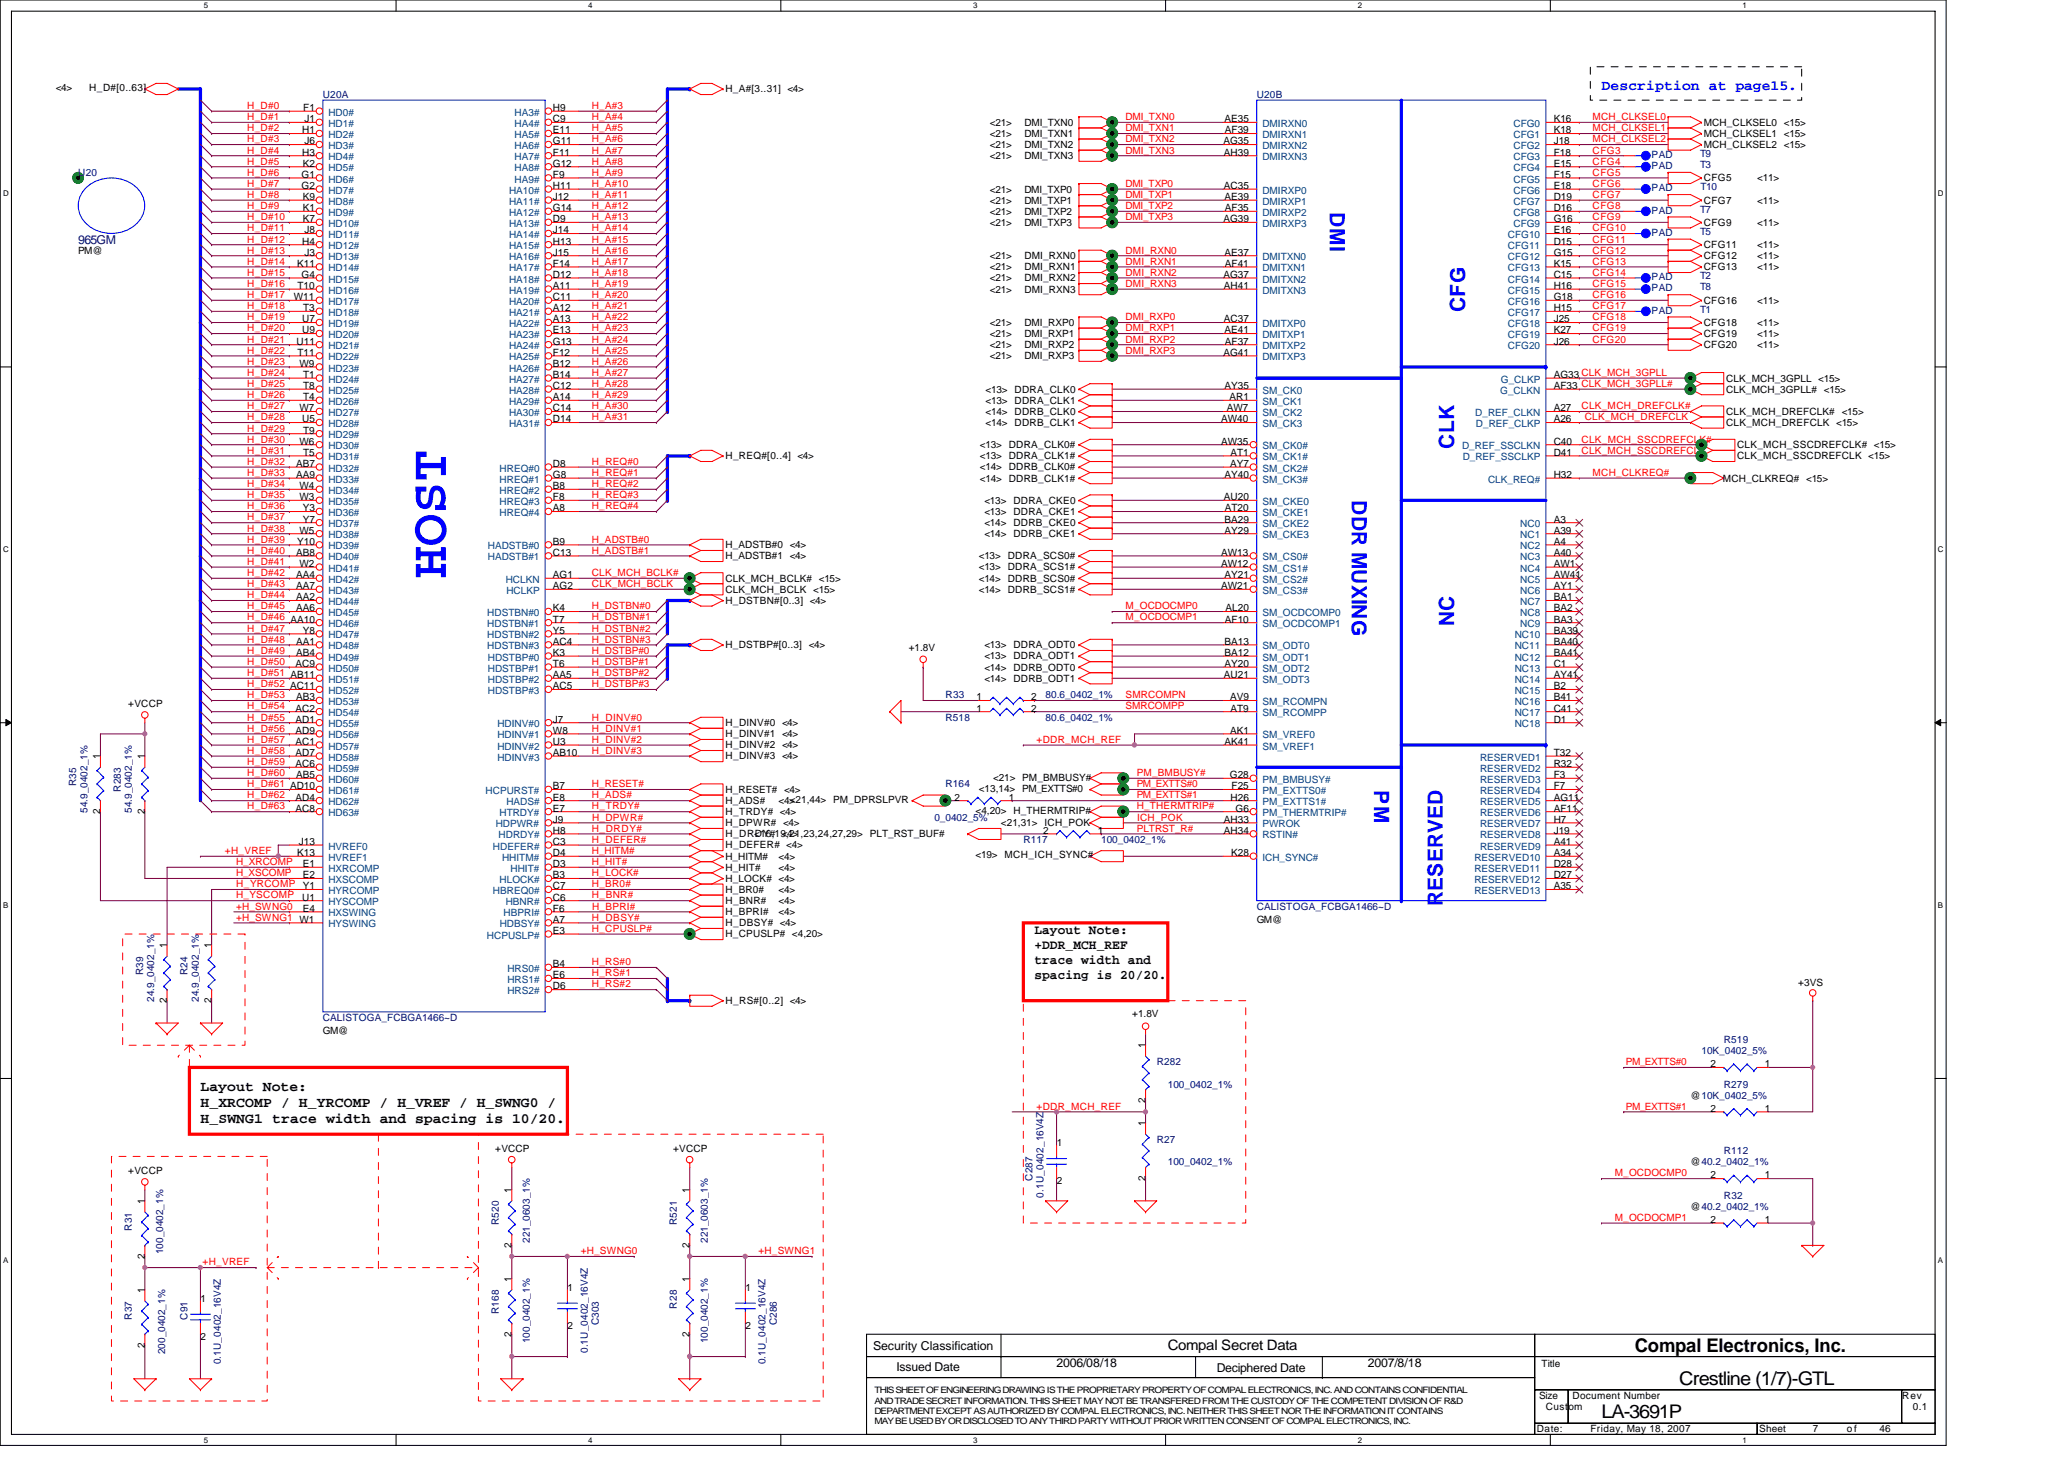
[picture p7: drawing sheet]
<svg xmlns="http://www.w3.org/2000/svg" width="297mm" height="210mm" viewBox="0 0 297 210" stroke-linecap="round" stroke-linejoin="round" font-family="sans-serif">
<defs><g id="words">
<text font-size="7.7" fill="#00f" x="64.2" y="83.2" transform="rotate(-90 64.2 83.2)">HOST</text>
<g font-size="3" fill="#00f">
<text x="191.4" y="30.5" transform="rotate(90 191.4 30.5)">DMI</text>
<text x="210.9" y="44.9" transform="rotate(-90 210.9 44.9)">CFG</text>
<text x="209.3" y="64.7" transform="rotate(-90 209.3 64.7)">CLK</text>
<text x="194.6" y="72" transform="rotate(90 194.6 72)">DDR MUXING</text>
<text x="209.3" y="90.1" transform="rotate(-90 209.3 90.1)">NC</text>
<text x="197.8" y="113.7" transform="rotate(90 197.8 113.7)">PM</text>
<text x="207.7" y="130.4" transform="rotate(-90 207.7 130.4)">RESERVED</text>
</g>
<g font-size="2.7">
<text x="235.3" y="194.5">Compal Electronics, Inc.</text>
<text x="241.7" y="199.3">Crestline (1/7)-GTL</text>
<text x="230.5" y="204.1">LA-3691P</text>
</g>
<text font-size="2.1" fill="#00f" x="230.5" y="13">Description at page15.</text>
<g font-size="2.1">
<text x="28.8" y="157">Layout Note:</text>
<text x="28.8" y="159.3">H_XRCOMP / H_YRCOMP / H_VREF / H_SWNG0 /</text>
<text x="28.8" y="161.7">H_SWNG1 trace width and spacing is 10/20.</text>
<text x="168.1" y="194.4">Compal Secret Data</text>
</g>
<g font-size="1.9">
<text x="148.9" y="134.4">Layout Note:</text>
<text x="148.9" y="136.6">+DDR_MCH_REF</text>
<text x="148.9" y="138.8">trace width and</text>
<text x="148.9" y="141">spacing is 20/20.</text>
</g>
<text font-size="1.8" fill="#000080" x="11.3" y="35.2">965GM</text>
<g font-size="1.8">
<text x="125.7" y="194.2">Security Classification</text>
<text x="129" y="197.3">Issued Date</text>
<text x="152.1" y="196.8">2006/08/18</text>
<text x="175.1" y="197.4">Deciphered Date</text>
<text x="196.9" y="196.8">2007/8/18</text>
</g>
<g font-size="1.4">
<text x="8" y="13.1">&lt;4&gt;</text>
<text x="12.8" y="13.1">H_D#[0..63]</text>
<text x="43.6" y="16">F1</text>
<text x="43.8" y="17.6">J1</text>
<text x="79.6" y="16">H9</text>
<text x="79.6" y="17.6">C9</text>
<text x="104.4" y="13.3">H_A#[3..31] &lt;4&gt;</text>
<text x="176.2" y="17.6">AE35</text>
<text x="223.6" y="17.6">K16</text>
<text x="43.5" y="19.2">H1</text>
<text x="43.5" y="22.4">H3</text>
<text x="43.6" y="24">K2</text>
<text x="43.8" y="20.8">J6</text>
<text x="79.6" y="19.2">E11</text>
<text x="79.6" y="20.8">G11</text>
<text x="79.6" y="22.4">F11</text>
<text x="79.6" y="24">G12</text>
<text x="142.5" y="22.9">&lt;21&gt;</text>
<text x="142.5" y="21.3">&lt;21&gt;</text>
<text x="142.5" y="18.1">&lt;21&gt;</text>
<text x="142.5" y="19.7">&lt;21&gt;</text>
<text x="147.4" y="22.9">DMI_TXN3</text>
<text x="147.4" y="21.3">DMI_TXN2</text>
<text x="147.4" y="18.1">DMI_TXN0</text>
<text x="147.4" y="19.7">DMI_TXN1</text>
<text x="176.1" y="20.8">AG35</text>
<text x="176.1" y="22.4">AH39</text>
<text x="176.3" y="19.2">AF39</text>
<text x="223.6" y="19.2">K18</text>
<text x="223.6" y="20.8">J18</text>
<text x="223.6" y="22.4">F18</text>
<text x="223.6" y="24">E15</text>
<text x="245.2" y="18.1">MCH_CLKSEL0 &lt;15&gt;</text>
<text x="245.2" y="21.3">MCH_CLKSEL2 &lt;15&gt;</text>
<text x="245.2" y="19.7">MCH_CLKSEL1 &lt;15&gt;</text>
<text x="43.4" y="25.6">G1</text>
<text x="43.4" y="27.2">G2</text>
<text x="43.6" y="28.8">K9</text>
<text x="79.6" y="25.6">F9</text>
<text x="79.6" y="27.2">H11</text>
<text x="79.6" y="28.8">J12</text>
<text x="142.5" y="29.3">&lt;21&gt;</text>
<text x="142.5" y="27.7">&lt;21&gt;</text>
<text x="147.4" y="29.3">DMI_TXP1</text>
<text x="147.4" y="27.7">DMI_TXP0</text>
<text x="176.1" y="27.2">AC35</text>
<text x="176.2" y="28.8">AE39</text>
<text x="223.6" y="25.6">F15</text>
<text x="223.6" y="27.2">E18</text>
<text x="223.6" y="28.8">D19</text>
<text x="245.2" y="29.3">CFG7</text>
<text x="245.2" y="26.1">CFG5</text>
<text x="252.9" y="29.3">&lt;11&gt;</text>
<text x="252.9" y="26.1">&lt;11&gt;</text>
<text x="43.5" y="35.2">H4</text>
<text x="43.6" y="30.4">K1</text>
<text x="43.6" y="32">K7</text>
<text x="43.8" y="33.6">J8</text>
<text x="79.6" y="30.4">G14</text>
<text x="79.6" y="32">D9</text>
<text x="79.6" y="33.6">J14</text>
<text x="79.6" y="35.2">H13</text>
<text x="142.5" y="32.5">&lt;21&gt;</text>
<text x="142.5" y="30.9">&lt;21&gt;</text>
<text x="147.4" y="32.5">DMI_TXP3</text>
<text x="147.4" y="30.9">DMI_TXP2</text>
<text x="176.1" y="32">AG39</text>
<text x="176.3" y="30.4">AF35</text>
<text x="223.6" y="33.6">E16</text>
<text x="223.6" y="35.2">D15</text>
<text x="223.6" y="30.4">D16</text>
<text x="223.6" y="32">G16</text>
<text x="245.2" y="35.7">CFG11</text>
<text x="245.2" y="32.5">CFG9</text>
<text x="252.9" y="35.7">&lt;11&gt;</text>
<text x="252.9" y="32.5">&lt;11&gt;</text>
<text x="11.3" y="36.5">PM@</text>
<text x="42.8" y="38.4">K11</text>
<text x="42.8" y="41.6">T10</text>
<text x="43.4" y="40">G4</text>
<text x="43.8" y="36.8">J3</text>
<text x="79.6" y="36.8">J15</text>
<text x="79.6" y="38.4">F14</text>
<text x="79.6" y="40">D12</text>
<text x="79.6" y="41.6">A11</text>
<text x="142.5" y="40.5">&lt;21&gt;</text>
<text x="142.5" y="38.9">&lt;21&gt;</text>
<text x="142.5" y="37.3">&lt;21&gt;</text>
<text x="147.4" y="40.5">DMI_RXN2</text>
<text x="147.4" y="38.9">DMI_RXN1</text>
<text x="147.4" y="37.3">DMI_RXN0</text>
<text x="176.1" y="40">AG37</text>
<text x="176.1" y="41.6">AH41</text>
<text x="176.2" y="36.8">AE37</text>
<text x="176.3" y="38.4">AF41</text>
<text x="223.6" y="36.8">G15</text>
<text x="223.6" y="38.4">K15</text>
<text x="223.6" y="40">C15</text>
<text x="223.6" y="41.6">H16</text>
<text x="245.2" y="37.3">CFG12</text>
<text x="245.2" y="38.9">CFG13</text>
<text x="252.9" y="37.3">&lt;11&gt;</text>
<text x="252.9" y="38.9">&lt;11&gt;</text>
<text x="42.3" y="43.2">W11</text>
<text x="43.5" y="46.4">U7</text>
<text x="43.5" y="48">U9</text>
<text x="43.6" y="44.8">T3</text>
<text x="79.6" y="43.2">C11</text>
<text x="79.6" y="44.8">A12</text>
<text x="79.6" y="46.4">A13</text>
<text x="79.6" y="48">E13</text>
<text x="142.5" y="46.9">&lt;21&gt;</text>
<text x="142.5" y="42.1">&lt;21&gt;</text>
<text x="147.4" y="46.9">DMI_RXP0</text>
<text x="147.4" y="42.1">DMI_RXN3</text>
<text x="176.1" y="46.4">AC37</text>
<text x="176.2" y="48">AE41</text>
<text x="223.6" y="43.2">G18</text>
<text x="223.6" y="44.8">H15</text>
<text x="223.6" y="46.4">J25</text>
<text x="223.6" y="48">K27</text>
<text x="245.2" y="43.7">CFG16</text>
<text x="245.2" y="46.9">CFG18</text>
<text x="252.9" y="43.7">&lt;11&gt;</text>
<text x="252.9" y="46.9">&lt;11&gt;</text>
<text x="42.7" y="49.6">U11</text>
<text x="42.8" y="51.2">T11</text>
<text x="43.1" y="52.8">W9</text>
<text x="79.6" y="49.6">G13</text>
<text x="79.6" y="51.2">F12</text>
<text x="79.6" y="52.8">B12</text>
<text x="142.5" y="51.7">&lt;21&gt;</text>
<text x="142.5" y="48.5">&lt;21&gt;</text>
<text x="142.5" y="50.1">&lt;21&gt;</text>
<text x="147.4" y="51.7">DMI_RXP3</text>
<text x="147.4" y="48.5">DMI_RXP1</text>
<text x="147.4" y="50.1">DMI_RXP2</text>
<text x="176.1" y="51.2">AG41</text>
<text x="176.3" y="49.6">AF37</text>
<text x="223.6" y="49.6">J26</text>
<text x="245.2" y="50.1">CFG20</text>
<text x="245.2" y="48.5">CFG19</text>
<text x="252.9" y="50.1">&lt;11&gt;</text>
<text x="252.9" y="48.5">&lt;11&gt;</text>
<text x="43.1" y="59.2">W7</text>
<text x="43.6" y="54.4">T1</text>
<text x="43.6" y="56">T8</text>
<text x="43.6" y="57.6">T4</text>
<text x="79.6" y="54.4">B14</text>
<text x="79.6" y="56">C12</text>
<text x="79.6" y="57.6">A14</text>
<text x="79.6" y="59.2">C14</text>
<text x="141.8" y="56.5">&lt;13&gt; DDRA_CLK0</text>
<text x="141.8" y="58.1">&lt;13&gt; DDRA_CLK1</text>
<text x="141.8" y="59.7">&lt;14&gt; DDRB_CLK0</text>
<text x="176.2" y="56">AY35</text>
<text x="176.5" y="59.2">AW7</text>
<text x="176.9" y="57.6">AR1</text>
<text x="223.6" y="54.4">AG33 CLK_MCH_3GPLL</text>
<text x="223.6" y="56">AF33 CLK_MCH_3GPLL#</text>
<text x="223.6" y="59.2">A27</text>
<text x="248.4" y="56.5">CLK_MCH_3GPLL# &lt;15&gt;</text>
<text x="248.4" y="59.7">CLK_MCH_DREFCLK# &lt;15&gt;</text>
<text x="248.4" y="54.9">CLK_MCH_3GPLL &lt;15&gt;</text>
<text x="43.1" y="64">W6</text>
<text x="43.5" y="60.8">U5</text>
<text x="43.6" y="62.4">T9</text>
<text x="43.6" y="65.6">T5</text>
<text x="79.6" y="60.8">D14</text>
<text x="141" y="64.5">&lt;13&gt; DDRA_CLK0#</text>
<text x="141.8" y="61.3">&lt;14&gt; DDRB_CLK1</text>
<text x="175.7" y="60.8">AW40</text>
<text x="175.7" y="64">AW35</text>
<text x="177.1" y="65.6">AT1</text>
<text x="223.6" y="64">C40</text>
<text x="223.6" y="60.8">A26</text>
<text x="223.6" y="65.6">D41</text>
<text x="248.4" y="61.3">CLK_MCH_DREFCLK &lt;15&gt;</text>
<text x="250" y="64.5">CLK_MCH_SSCDREFCLK# &lt;15&gt;</text>
<text x="42.6" y="67.2">AB7</text>
<text x="42.6" y="68.8">AA9</text>
<text x="43.1" y="70.4">W4</text>
<text x="43.1" y="72">W3</text>
<text x="79.6" y="67.2">D8</text>
<text x="79.6" y="68.8">G8</text>
<text x="79.6" y="70.4">B8</text>
<text x="79.6" y="72">F8</text>
<text x="104.4" y="66.1">H_REQ#[0..4] &lt;4&gt;</text>
<text x="141" y="66.1">&lt;13&gt; DDRA_CLK1#</text>
<text x="141" y="67.7">&lt;14&gt; DDRB_CLK0#</text>
<text x="141" y="69.3">&lt;14&gt; DDRB_CLK1#</text>
<text x="176.1" y="72">AU20</text>
<text x="176.2" y="68.8">AY40</text>
<text x="177" y="67.2">AY7</text>
<text x="223.6" y="68.8">H32</text>
<text x="247.9" y="69.3">MCH_CLKREQ# &lt;15&gt;</text>
<text x="250" y="66.1">CLK_MCH_SSCDREFCLK &lt;15&gt;</text>
<text x="43.1" y="76.8">W5</text>
<text x="43.6" y="73.6">Y3</text>
<text x="43.6" y="75.2">Y7</text>
<text x="79.6" y="73.6">A8</text>
<text x="141.7" y="72.5">&lt;13&gt; DDRA_CKE0</text>
<text x="141.7" y="74.1">&lt;13&gt; DDRA_CKE1</text>
<text x="141.7" y="75.7">&lt;14&gt; DDRB_CKE0</text>
<text x="141.7" y="77.3">&lt;14&gt; DDRB_CKE1</text>
<text x="176.2" y="75.2">BA29</text>
<text x="176.2" y="76.8">AY29</text>
<text x="176.3" y="73.6">AT20</text>
<text x="223.6" y="75.2">A3</text>
<text x="223.6" y="76.8">A39</text>
<text x="42.6" y="80">AB8</text>
<text x="42.6" y="83.2">AA4</text>
<text x="42.8" y="78.4">Y10</text>
<text x="43.1" y="81.6">W2</text>
<text x="79.6" y="78.4">B9</text>
<text x="79.6" y="80">C13</text>
<text x="79.6" y="83.2">AG1</text>
<text x="104.4" y="83.7">CLK_MCH_BCLK# &lt;15&gt;</text>
<text x="104.4" y="78.9">H_ADSTB#0 &lt;4&gt;</text>
<text x="104.4" y="80.5">H_ADSTB#1 &lt;4&gt;</text>
<text x="140.9" y="80.5">&lt;13&gt; DDRA_SCS0#</text>
<text x="140.9" y="82.1">&lt;13&gt; DDRA_SCS1#</text>
<text x="140.9" y="83.7">&lt;14&gt; DDRB_SCS0#</text>
<text x="175.7" y="80">AW13</text>
<text x="175.7" y="81.6">AW12</text>
<text x="176.2" y="83.2">AY21</text>
<text x="223.6" y="78.4">A4</text>
<text x="223.6" y="80">A40</text>
<text x="223.6" y="81.6">AW1</text>
<text x="223.6" y="83.2">AW41</text>
<text x="42.6" y="84.8">AA7</text>
<text x="42.6" y="86.4">AA2</text>
<text x="42.6" y="88">AA6</text>
<text x="79.6" y="84.8">AG2</text>
<text x="79.6" y="88">K4</text>
<text x="79.6" y="89.6">T7</text>
<text x="104.4" y="86.9">H_DSTBN#[0..3] &lt;4&gt;</text>
<text x="104.4" y="85.3">CLK_MCH_BCLK &lt;15&gt;</text>
<text x="140.9" y="85.3">&lt;14&gt; DDRB_SCS1#</text>
<text x="175.7" y="84.8">AW21</text>
<text x="176.3" y="89.6">AF10</text>
<text x="176.4" y="88">AL20</text>
<text x="223.6" y="84.8">AY1</text>
<text x="223.6" y="86.4">BA1</text>
<text x="223.6" y="88">BA2</text>
<text x="223.6" y="89.6">BA3</text>
<text x="42.5" y="96">AC9</text>
<text x="42.6" y="92.8">AA1</text>
<text x="42.6" y="94.4">AB4</text>
<text x="43.6" y="91.2">Y8</text>
<text x="79.6" y="94.4">K3</text>
<text x="79.6" y="96">T6</text>
<text x="79.6" y="91.2">Y5</text>
<text x="79.6" y="92.8">AC4</text>
<text x="104.4" y="93.3">H_DSTBP#[0..3] &lt;4&gt;</text>
<text x="130.8" y="93.6">+1.8V</text>
<text x="141.7" y="93.3">&lt;13&gt; DDRA_ODT0</text>
<text x="141.7" y="94.9">&lt;13&gt; DDRA_ODT1</text>
<text x="176.2" y="92.8">BA13</text>
<text x="176.2" y="94.4">BA12</text>
<text x="176.2" y="96">AY20</text>
<text x="223.6" y="91.2">BA39</text>
<text x="223.6" y="92.8">BA40</text>
<text x="223.6" y="94.4">BA41</text>
<text x="223.6" y="96">C1</text>
<text x="18.5" y="101.8">+VCCP</text>
<text x="42.6" y="100.8">AB3</text>
<text x="79.6" y="97.6">AA5</text>
<text x="79.6" y="99.2">AC5</text>
<text x="140.5" y="100.8">1</text>
<text x="141.7" y="96.5">&lt;14&gt; DDRB_ODT0</text>
<text x="141.7" y="98.1">&lt;14&gt; DDRB_ODT1</text>
<text x="148.4" y="100.8">2</text>
<text x="176.1" y="97.6">AU21</text>
<text x="177" y="100.8">AV9</text>
<text x="223.6" y="97.6">AY41</text>
<text x="223.6" y="99.2">B2</text>
<text x="223.6" y="100.8">B41</text>
<text x="42.5" y="102.4">AC2</text>
<text x="42.5" y="104">AD1</text>
<text x="42.5" y="105.6">AD9</text>
<text x="42.5" y="107.2">AC1</text>
<text x="79.6" y="104">J7</text>
<text x="79.6" y="105.6">W8</text>
<text x="79.6" y="107.2">U3</text>
<text x="104.4" y="104.5">H_DINV#0 &lt;4&gt;</text>
<text x="104.4" y="106.1">H_DINV#1 &lt;4&gt;</text>
<text x="104.4" y="107.7">H_DINV#2 &lt;4&gt;</text>
<text x="140.5" y="102.4">1</text>
<text x="148.4" y="102.4">2</text>
<text x="176.2" y="107.2">AK41</text>
<text x="177" y="105.6">AK1</text>
<text x="177.1" y="102.4">AT9</text>
<text x="223.6" y="102.4">C41</text>
<text x="223.6" y="104">D1</text>
<text x="14.4" y="109.3" transform="rotate(-90 14.4 109.3)">1</text>
<text x="20.8" y="109.3" transform="rotate(-90 20.8 109.3)">1</text>
<text x="42.5" y="108.8">AD7</text>
<text x="42.5" y="110.4">AC6</text>
<text x="42.6" y="112">AB5</text>
<text x="79.6" y="108.8">AB10</text>
<text x="79.6" y="113.6">B7</text>
<text x="104.4" y="109.3">H_DINV#3 &lt;4&gt;</text>
<text x="140.9" y="114">&lt;13,14&gt; PM_EXTTS#0</text>
<text x="142.9" y="112.4">&lt;21&gt; PM_BMBUSY#</text>
<text x="177" y="112">G28</text>
<text x="177.2" y="113.6">F25</text>
<text x="223.6" y="108.8">T32</text>
<text x="223.6" y="110.4">R32</text>
<text x="223.6" y="112">F3</text>
<text x="223.6" y="113.6">F7</text>
<text x="14.4" y="117.2" transform="rotate(-90 14.4 117.2)">2</text>
<text x="20.8" y="117.2" transform="rotate(-90 20.8 117.2)">2</text>
<text x="42.5" y="115.2">AD4</text>
<text x="42.5" y="116.8">AC8</text>
<text x="79.6" y="115.2">E8</text>
<text x="79.6" y="116.8">E7</text>
<text x="79.6" y="120">H8</text>
<text x="79.6" y="118.4">J9</text>
<text x="104.4" y="114.1">H_RESET# &lt;4&gt;</text>
<text x="104.4" y="118.9">H_DPWR# &lt;4&gt;</text>
<text x="104.4" y="117.3">H_TRDY# &lt;4&gt;</text>
<text x="104.4" y="115.7">H_ADS#</text>
<text x="112" y="115.7">&lt;4&gt;</text>
<text x="113.7" y="115.5">&lt;21,44&gt; PM_DPRSLPVR</text>
<text x="137.3" y="115.2">2</text>
<text x="140.4" y="117.2">&lt;4,20&gt; H_THERMTRIP#</text>
<text x="144.1" y="118.9">&lt;21,31&gt; ICH_POK</text>
<text x="145.2" y="115.2">1</text>
<text x="150.1" y="120">2</text>
<text x="158" y="120">1</text>
<text x="176.1" y="118.4">AH33</text>
<text x="176.1" y="120">AH34</text>
<text x="177.1" y="115.2">H26</text>
<text x="177.8" y="116.8">G6</text>
<text x="223.6" y="115.2">AG11</text>
<text x="223.6" y="116.8">AF11</text>
<text x="223.6" y="118.4">H7</text>
<text x="223.6" y="120">J19</text>
<text x="42.8" y="123.2">K13</text>
<text x="43" y="121.6">J13</text>
<text x="43.6" y="124.8">E1</text>
<text x="79.6" y="124.8">D3</text>
<text x="79.6" y="121.6">C3</text>
<text x="79.6" y="123.2">D4</text>
<text x="104.4" y="123.7">H_HITM#</text>
<text x="104.4" y="125.3">H_HIT#</text>
<text x="104.4" y="122.1">H_DEFER# &lt;4&gt;</text>
<text x="104.4" y="120.5">H_DRDY# &lt;4&gt;</text>
<text x="108.5" y="120.5">&lt;16,19,21,23,24,27,29&gt; PLT_RST_BUF#</text>
<text x="112" y="123.7">&lt;4&gt;</text>
<text x="112" y="125.3">&lt;4&gt;</text>
<text x="140.4" y="123.5">&lt;19&gt; MCH_ICH_SYNC#</text>
<text x="177.2" y="123.2">K28</text>
<text x="223.6" y="123.2">A34</text>
<text x="223.6" y="124.8">D28</text>
<text x="223.6" y="121.6">A41</text>
<text x="43.5" y="129.6">U1</text>
<text x="43.6" y="126.4">E2</text>
<text x="43.6" y="128">Y1</text>
<text x="43.6" y="131.2">E4</text>
<text x="79.6" y="128">C7</text>
<text x="79.6" y="131.2">F6</text>
<text x="79.6" y="129.6">C6</text>
<text x="79.6" y="126.4">B3</text>
<text x="104.4" y="126.9">H_LOCK# &lt;4&gt;</text>
<text x="104.4" y="130.1">H_BNR#</text>
<text x="104.4" y="128.5">H_BR0#</text>
<text x="104.4" y="131.7">H_BPRI#</text>
<text x="112" y="128.5">&lt;4&gt;</text>
<text x="112" y="130.1">&lt;4&gt;</text>
<text x="112" y="131.7">&lt;4&gt;</text>
<text x="223.6" y="126.4">D27</text>
<text x="223.6" y="128">A35</text>
<text x="24" y="136.5" transform="rotate(-90 24 136.5)">1</text>
<text x="30.4" y="136.5" transform="rotate(-90 30.4 136.5)">1</text>
<text x="79.6" y="134.4">E3</text>
<text x="79.6" y="132.8">A7</text>
<text x="104.4" y="134.9">H_CPUSLP# &lt;4,20&gt;</text>
<text x="104.4" y="133.3">H_DBSY# &lt;4&gt;</text>
<text x="180.9" y="132.8">GM@</text>
<text x="79.6" y="139.2">B4</text>
<text x="79.6" y="140.8">E6</text>
<text x="79.6" y="142.4">D6</text>
<text x="258.8" y="142">+3VS</text>
<text x="24" y="144.4" transform="rotate(-90 24 144.4)">2</text>
<text x="30.4" y="144.4" transform="rotate(-90 30.4 144.4)">2</text>
<text x="46.5" y="148.8">GM@</text>
<text x="104.4" y="144.5">H_RS#[0..2] &lt;4&gt;</text>
<text x="162.9" y="146.4">+1.8V</text>
<text x="164.8" y="150.9" transform="rotate(-90 164.8 150.9)">1</text>
<text x="246.1" y="153.6">2</text>
<text x="254" y="153.6">1</text>
<text x="164.8" y="158.7" transform="rotate(-90 164.8 158.7)">2</text>
<text x="243.3" y="158.1">@10K_0402_5%</text>
<text x="246.1" y="160">2</text>
<text x="254" y="160">1</text>
<text x="71.3" y="165.8">+VCCP</text>
<text x="96.9" y="165.8">+VCCP</text>
<text x="152.1" y="165">1</text>
<text x="164.8" y="162.1" transform="rotate(-90 164.8 162.1)">1</text>
<text x="243.3" y="167.7">@40.2_0402_1%</text>
<text x="18.5" y="169">+VCCP</text>
<text x="20.8" y="173.3" transform="rotate(-90 20.8 173.3)">1</text>
<text x="73.6" y="171.7" transform="rotate(-90 73.6 171.7)">1</text>
<text x="99.2" y="171.7" transform="rotate(-90 99.2 171.7)">1</text>
<text x="152.1" y="170.4">2</text>
<text x="164.8" y="169.9" transform="rotate(-90 164.8 169.9)">2</text>
<text x="246.1" y="169.6">2</text>
<text x="254" y="169.6">1</text>
<text x="73.6" y="179.6" transform="rotate(-90 73.6 179.6)">2</text>
<text x="99.2" y="179.6" transform="rotate(-90 99.2 179.6)">2</text>
<text x="243.3" y="174.1">@40.2_0402_1%</text>
<text x="246.1" y="176">2</text>
<text x="254" y="176">1</text>
<text x="20.8" y="181.2" transform="rotate(-90 20.8 181.2)">2</text>
<text x="73.6" y="184.5" transform="rotate(-90 73.6 184.5)">1</text>
<text x="81.7" y="185.8">1</text>
<text x="99.2" y="184.5" transform="rotate(-90 99.2 184.5)">1</text>
<text x="107.3" y="185.8">1</text>
<text x="20.8" y="186.1" transform="rotate(-90 20.8 186.1)">1</text>
<text x="28.9" y="187.4">1</text>
<text x="81.7" y="191.2">2</text>
<text x="107.3" y="191.2">2</text>
<text x="20.8" y="194" transform="rotate(-90 20.8 194)">2</text>
<text x="28.9" y="192.8">2</text>
<text x="73.6" y="192.4" transform="rotate(-90 73.6 192.4)">2</text>
<text x="99.2" y="192.4" transform="rotate(-90 99.2 192.4)">2</text>
<text x="221.8" y="196.7">Title</text>
<text x="221.5" y="201.3">Size</text>
<text x="222.5" y="202.9">Custom</text>
<text x="226.3" y="201.3">Document Number</text>
<text x="273.7" y="201.3">Rev</text>
<text x="275.3" y="202.9">0.1</text>
<text x="221.2" y="206.1">Date:</text>
<text x="228.9" y="206.1">Friday, May 18, 2007</text>
<text x="253.2" y="206.1">Sheet</text>
<text x="260.9" y="206.1">7</text>
<text x="265.8" y="206.1">of</text>
<text x="270.5" y="206.1">46</text>
</g>
<g font-size="1.4" fill="#f00">
<text x="35.6" y="15.7">H_D#0</text>
<text x="35.6" y="17.3">H_D#1</text>
<text x="85.2" y="17.3">H_A#4</text>
<text x="85.2" y="15.7">H_A#3</text>
<text x="162" y="17.3">DMI_TXN0</text>
<text x="229.2" y="17.3">MCH_CLKSEL0</text>
<text x="35.6" y="23.7">H_D#5</text>
<text x="35.6" y="18.9">H_D#2</text>
<text x="35.6" y="20.5">H_D#3</text>
<text x="35.6" y="22.1">H_D#4</text>
<text x="85.2" y="22.1">H_A#7</text>
<text x="85.2" y="18.9">H_A#5</text>
<text x="85.2" y="20.5">H_A#6</text>
<text x="85.2" y="23.7">H_A#8</text>
<text x="162" y="20.5">DMI_TXN2</text>
<text x="162" y="22.1">DMI_TXN3</text>
<text x="162" y="18.9">DMI_TXN1</text>
<text x="229.2" y="20.5">MCH_CLKSEL2</text>
<text x="229.2" y="23.7">CFG4</text>
<text x="229.2" y="18.9">MCH_CLKSEL1</text>
<text x="229.2" y="22.1">CFG3</text>
<text x="35.6" y="25.3">H_D#6</text>
<text x="35.6" y="26.9">H_D#7</text>
<text x="35.6" y="28.5">H_D#8</text>
<text x="85.2" y="28.5">H_A#11</text>
<text x="85.2" y="26.9">H_A#10</text>
<text x="85.2" y="25.3">H_A#9</text>
<text x="162" y="28.5">DMI_TXP1</text>
<text x="162" y="26.9">DMI_TXP0</text>
<text x="229.2" y="28.5">CFG7</text>
<text x="229.2" y="25.3">CFG5</text>
<text x="229.2" y="26.9">CFG6</text>
<text x="35.6" y="33.3">H_D#11</text>
<text x="35.6" y="34.9">H_D#12</text>
<text x="35.6" y="31.7">H_D#10</text>
<text x="35.6" y="30.1">H_D#9</text>
<text x="85.2" y="34.9">H_A#15</text>
<text x="85.2" y="33.3">H_A#14</text>
<text x="85.2" y="31.7">H_A#13</text>
<text x="85.2" y="30.1">H_A#12</text>
<text x="162" y="30.1">DMI_TXP2</text>
<text x="162" y="31.7">DMI_TXP3</text>
<text x="229.2" y="30.1">CFG8</text>
<text x="229.2" y="34.9">CFG11</text>
<text x="229.2" y="31.7">CFG9</text>
<text x="229.2" y="33.3">CFG10</text>
<text x="35.6" y="41.3">H_D#16</text>
<text x="35.6" y="39.7">H_D#15</text>
<text x="35.6" y="36.5">H_D#13</text>
<text x="35.6" y="38.1">H_D#14</text>
<text x="85.2" y="39.7">H_A#18</text>
<text x="85.2" y="38.1">H_A#17</text>
<text x="85.2" y="36.5">H_A#16</text>
<text x="85.2" y="41.3">H_A#19</text>
<text x="162" y="39.7">DMI_RXN2</text>
<text x="162" y="36.5">DMI_RXN0</text>
<text x="162" y="38.1">DMI_RXN1</text>
<text x="162" y="41.3">DMI_RXN3</text>
<text x="229.2" y="41.3">CFG15</text>
<text x="229.2" y="38.1">CFG13</text>
<text x="229.2" y="36.5">CFG12</text>
<text x="229.2" y="39.7">CFG14</text>
<text x="35.6" y="44.5">H_D#18</text>
<text x="35.6" y="42.9">H_D#17</text>
<text x="35.6" y="47.7">H_D#20</text>
<text x="35.6" y="46.1">H_D#19</text>
<text x="85.2" y="42.9">H_A#20</text>
<text x="85.2" y="47.7">H_A#23</text>
<text x="85.2" y="44.5">H_A#21</text>
<text x="85.2" y="46.1">H_A#22</text>
<text x="162" y="47.7">DMI_RXP1</text>
<text x="162" y="46.1">DMI_RXP0</text>
<text x="229.2" y="46.1">CFG18</text>
<text x="229.2" y="42.9">CFG16</text>
<text x="229.2" y="47.7">CFG19</text>
<text x="229.2" y="44.5">CFG17</text>
<text x="35.6" y="50.9">H_D#22</text>
<text x="35.6" y="49.3">H_D#21</text>
<text x="35.6" y="52.5">H_D#23</text>
<text x="85.2" y="52.5">H_A#26</text>
<text x="85.2" y="50.9">H_A#25</text>
<text x="85.2" y="49.3">H_A#24</text>
<text x="162" y="49.3">DMI_RXP2</text>
<text x="162" y="50.9">DMI_RXP3</text>
<text x="229.2" y="49.3">CFG20</text>
<text x="35.6" y="58.9">H_D#27</text>
<text x="35.6" y="55.7">H_D#25</text>
<text x="35.6" y="57.3">H_D#26</text>
<text x="35.6" y="54.1">H_D#24</text>
<text x="85.2" y="55.7">H_A#28</text>
<text x="85.2" y="57.3">H_A#29</text>
<text x="85.2" y="54.1">H_A#27</text>
<text x="85.2" y="58.9">H_A#30</text>
<text x="227.6" y="58.9">CLK_MCH_DREFCLK#</text>
<text x="35.6" y="65.3">H_D#31</text>
<text x="35.6" y="62.1">H_D#29</text>
<text x="35.6" y="63.7">H_D#30</text>
<text x="35.6" y="60.5">H_D#28</text>
<text x="85.2" y="60.5">H_A#31</text>
<text x="227.6" y="63.7">CLK_MCH_SSCDREFCLK#</text>
<text x="227.6" y="65.3">CLK_MCH_SSCDREFCLK</text>
<text x="228.1" y="60.5">CLK_MCH_DREFCLK</text>
<text x="35.6" y="71.7">H_D#35</text>
<text x="35.6" y="68.5">H_D#33</text>
<text x="35.6" y="66.9">H_D#32</text>
<text x="35.6" y="70.1">H_D#34</text>
<text x="85.2" y="66.9">H_REQ#0</text>
<text x="85.2" y="70.1">H_REQ#2</text>
<text x="85.2" y="68.5">H_REQ#1</text>
<text x="85.2" y="71.7">H_REQ#3</text>
<text x="229.2" y="68.5">MCH_CLKREQ#</text>
<text x="35.6" y="76.5">H_D#38</text>
<text x="35.6" y="74.9">H_D#37</text>
<text x="35.6" y="73.3">H_D#36</text>
<text x="85.2" y="73.3">H_REQ#4</text>
<text x="35.6" y="78.1">H_D#39</text>
<text x="35.6" y="79.7">H_D#40</text>
<text x="35.6" y="82.9">H_D#42</text>
<text x="35.6" y="81.3">H_D#41</text>
<text x="85.2" y="79.7">H_ADSTB#1</text>
<text x="85.2" y="78.1">H_ADSTB#0</text>
<text x="85.2" y="82.9">CLK_MCH_BCLK#</text>
<text x="35.6" y="87.7">H_D#45</text>
<text x="35.6" y="86.1">H_D#44</text>
<text x="35.6" y="84.5">H_D#43</text>
<text x="35.6" y="89.3">H_D#46 AA10</text>
<text x="85.2" y="84.5">CLK_MCH_BCLK</text>
<text x="85.2" y="89.3">H_DSTBN#1</text>
<text x="85.2" y="87.7">H_DSTBN#0</text>
<text x="162" y="87.7">M_OCDOCMP0</text>
<text x="162" y="89.3">M_OCDOCMP1</text>
<text x="35.6" y="95.7">H_D#50</text>
<text x="35.6" y="94.1">H_D#49</text>
<text x="35.6" y="92.5">H_D#48</text>
<text x="35.6" y="90.9">H_D#47</text>
<text x="85.2" y="94.1">H_DSTBP#0</text>
<text x="85.2" y="95.7">H_DSTBP#1</text>
<text x="85.2" y="92.5">H_DSTBN#3</text>
<text x="85.2" y="90.9">H_DSTBN#2</text>
<text x="35.6" y="100.5">H_D#53</text>
<text x="35.6" y="97.3">H_D#51 AB11</text>
<text x="35.6" y="98.9">H_D#52 AC11</text>
<text x="85.2" y="98.9">H_DSTBP#3</text>
<text x="85.2" y="97.3">H_DSTBP#2</text>
<text x="162" y="100.5">SMRCOMPN</text>
<text x="35.6" y="105.3">H_D#56</text>
<text x="35.6" y="102.1">H_D#54</text>
<text x="35.6" y="106.9">H_D#57</text>
<text x="35.6" y="103.7">H_D#55</text>
<text x="85.2" y="103.7">H_DINV#0</text>
<text x="85.2" y="105.3">H_DINV#1</text>
<text x="85.2" y="106.9">H_DINV#2</text>
<text x="149.2" y="106.9">+DDR_MCH_REF</text>
<text x="162" y="102.1">SMRCOMPP</text>
<text x="35.6" y="111.7">H_D#60</text>
<text x="35.6" y="113.3">H_D#61 AD10</text>
<text x="35.6" y="108.5">H_D#58</text>
<text x="35.6" y="110.1">H_D#59</text>
<text x="85.2" y="113.3">H_RESET#</text>
<text x="85.2" y="108.5">H_DINV#3</text>
<text x="163.6" y="111.7">PM_BMBUSY#</text>
<text x="163.6" y="113.3">PM_EXTTS#0</text>
<text x="35.6" y="116.5">H_D#63</text>
<text x="35.6" y="114.9">H_D#62</text>
<text x="85.2" y="116.5">H_TRDY#</text>
<text x="85.2" y="119.7">H_DRDY#</text>
<text x="85.2" y="114.9">H_ADS#</text>
<text x="85.2" y="118.1">H_DPWR#</text>
<text x="163.6" y="116.5">H_THERMTRIP#</text>
<text x="163.6" y="119.7">PLTRST_R#</text>
<text x="163.6" y="114.9">PM_EXTTS#1</text>
<text x="163.6" y="118.1">ICH_POK</text>
<text x="32.4" y="122.9">+H_VREF</text>
<text x="34" y="124.5">H_XRCOMP</text>
<text x="85.2" y="124.5">H_HIT#</text>
<text x="85.2" y="122.9">H_HITM#</text>
<text x="85.2" y="121.3">H_DEFER#</text>
<text x="34" y="127.7">H_YRCOMP</text>
<text x="34" y="130.9">+H_SWNG0</text>
<text x="34" y="126.1">H_XSCOMP</text>
<text x="34" y="129.3">H_YSCOMP</text>
<text x="85.2" y="126.1">H_LOCK#</text>
<text x="85.2" y="129.3">H_BNR#</text>
<text x="85.2" y="127.7">H_BR0#</text>
<text x="85.2" y="130.9">H_BPRI#</text>
<text x="34" y="132.5">+H_SWNG1 W1</text>
<text x="85.2" y="134.1">H_CPUSLP#</text>
<text x="85.2" y="132.5">H_DBSY#</text>
<text x="85.2" y="138.9">H_RS#0</text>
<text x="85.2" y="142.1">H_RS#2</text>
<text x="85.2" y="140.5">H_RS#1</text>
<text x="234" y="153.3">PM_EXTTS#0</text>
<text x="149.2" y="159.7">+DDR_MCH_REF</text>
<text x="234" y="159.7">PM_EXTTS#1</text>
<text x="232.4" y="169.3">M_OCDOCMP0</text>
<text x="232.4" y="175.7">M_OCDOCMP1</text>
<text x="29.2" y="182.1">+H_VREF</text>
<text x="83.6" y="180.5">+H_SWNG0</text>
<text x="109.2" y="180.5">+H_SWNG1</text>
</g>
<g font-size="1.4" fill="#000080">
<text x="46.5" y="14.1">U20A</text>
<text x="180.9" y="14.1">U20B</text>
<text x="237.7" y="22.7">PAD</text>
<text x="244.7" y="22.6">T9</text>
<text x="11.3" y="25.3">U20</text>
<text x="237.7" y="24.3">PAD</text>
<text x="237.7" y="27.5">PAD</text>
<text x="244.7" y="24.2">T3</text>
<text x="244.7" y="27.4">T10</text>
<text x="237.7" y="34">PAD</text>
<text x="237.7" y="30.7">PAD</text>
<text x="244.7" y="33.8">T5</text>
<text x="244.7" y="30.6">T7</text>
<text x="237.7" y="42">PAD</text>
<text x="237.7" y="40.3">PAD</text>
<text x="244.7" y="41.8">T8</text>
<text x="244.7" y="40.2">T2</text>
<text x="237.7" y="45.1">PAD</text>
<text x="244.7" y="45">T1</text>
<text x="136.1" y="100.5">R33</text>
<text x="150.5" y="100.5">80.6_0402_1%</text>
<text x="136.1" y="103.7">R518</text>
<text x="150.5" y="103.7">80.6_0402_1%</text>
<text x="11" y="113.1" transform="rotate(-90 11 113.1)">R35</text>
<text x="17.4" y="113.9" transform="rotate(-90 17.4 113.9)">R283</text>
<text x="136.1" y="113.3">R164</text>
<text x="12.6" y="117" transform="rotate(-90 12.6 117)">54.9_0402_1%</text>
<text x="19" y="117" transform="rotate(-90 19 117)">54.9_0402_1%</text>
<text x="134.5" y="118.1">0_0402_5%</text>
<text x="147.3" y="121.3">R117</text>
<text x="158.5" y="121.3">100_0402_1%</text>
<text x="180.9" y="130.9">CALISTOGA_FCBGA1466~D</text>
<text x="20.6" y="140.3" transform="rotate(-90 20.6 140.3)">R39</text>
<text x="27" y="140.3" transform="rotate(-90 27 140.3)">R24</text>
<text x="22.2" y="144.2" transform="rotate(-90 22.2 144.2)">24.9_0402_1%</text>
<text x="28.6" y="144.2" transform="rotate(-90 28.6 144.2)">24.9_0402_1%</text>
<text x="46.5" y="146.9">CALISTOGA_FCBGA1466~D</text>
<text x="166.5" y="153.3">R282</text>
<text x="244.9" y="151.7">10K_0402_5%</text>
<text x="248.1" y="150.1">R519</text>
<text x="168.1" y="156.5">100_0402_1%</text>
<text x="248.1" y="156.5">R279</text>
<text x="166.5" y="164.5">R27</text>
<text x="168.1" y="167.7">100_0402_1%</text>
<text x="248.1" y="166.1">R112</text>
<text x="148.6" y="169.9" transform="rotate(-90 148.6 169.9)">C287</text>
<text x="150.2" y="172.4" transform="rotate(-90 150.2 172.4)">0.1U_0402_16V4Z</text>
<text x="248.1" y="172.5">R32</text>
<text x="19" y="177.1" transform="rotate(-90 19 177.1)">R31</text>
<text x="71.8" y="176.4" transform="rotate(-90 71.8 176.4)">R520</text>
<text x="76.3" y="178.9" transform="rotate(-90 76.3 178.9)">221_0603_1%</text>
<text x="97.4" y="176.4" transform="rotate(-90 97.4 176.4)">R521</text>
<text x="101.9" y="178.9" transform="rotate(-90 101.9 178.9)">221_0603_1%</text>
<text x="23.5" y="180.5" transform="rotate(-90 23.5 180.5)">100_0402_1%</text>
<text x="19" y="189.9" transform="rotate(-90 19 189.9)">R37</text>
<text x="27" y="189.9" transform="rotate(-90 27 189.9)">C91</text>
<text x="71.8" y="189.1" transform="rotate(-90 71.8 189.1)">R168</text>
<text x="86.2" y="190.8" transform="rotate(-90 86.2 190.8)">C303</text>
<text x="97.4" y="188.3" transform="rotate(-90 97.4 188.3)">R28</text>
<text x="111.8" y="190.8" transform="rotate(-90 111.8 190.8)">C286</text>
<text x="23.8" y="194.9" transform="rotate(-90 23.8 194.9)">200_0402_1%</text>
<text x="31.8" y="196.4" transform="rotate(-90 31.8 196.4)">0.1U_0402_16V4Z</text>
<text x="76.3" y="193.3" transform="rotate(-90 76.3 193.3)">100_0402_1%</text>
<text x="84.6" y="194.8" transform="rotate(-90 84.6 194.8)">0.1U_0402_16V4Z</text>
<text x="101.9" y="193.3" transform="rotate(-90 101.9 193.3)">100_0402_1%</text>
<text x="110.2" y="196.4" transform="rotate(-90 110.2 196.4)">0.1U_0402_16V4Z</text>
</g>
<g font-size="1.4" fill="#004080">
<text x="47.3" y="16.7">HD0#</text>
<text x="74.1" y="16.7">HA3#</text>
<text x="47.3" y="18.3">HD1#</text>
<text x="47.3" y="19.9">HD2#</text>
<text x="47.3" y="21.5">HD3#</text>
<text x="47.3" y="23.1">HD4#</text>
<text x="74.1" y="18.3">HA4#</text>
<text x="74.1" y="19.9">HA5#</text>
<text x="74.1" y="21.5">HA6#</text>
<text x="74.1" y="23.1">HA7#</text>
<text x="181.7" y="18.3">DMIRXN0</text>
<text x="181.7" y="19.9">DMIRXN1</text>
<text x="181.7" y="21.5">DMIRXN2</text>
<text x="181.7" y="23.1">DMIRXN3</text>
<text x="217.8" y="19.9">CFG1</text>
<text x="217.8" y="21.5">CFG2</text>
<text x="217.8" y="23.1">CFG3</text>
<text x="217.8" y="18.3">CFG0</text>
<text x="47.3" y="24.7">HD5#</text>
<text x="47.3" y="26.3">HD6#</text>
<text x="47.3" y="27.9">HD7#</text>
<text x="47.3" y="29.5">HD8#</text>
<text x="73.3" y="27.9">HA10#</text>
<text x="73.3" y="29.5">HA11#</text>
<text x="74.1" y="24.7">HA8#</text>
<text x="74.1" y="26.3">HA9#</text>
<text x="181.7" y="27.9">DMIRXP0</text>
<text x="181.7" y="29.5">DMIRXP1</text>
<text x="217.8" y="24.7">CFG4</text>
<text x="217.8" y="26.3">CFG5</text>
<text x="217.8" y="27.9">CFG6</text>
<text x="217.8" y="29.5">CFG7</text>
<text x="47.3" y="31.1">HD9#</text>
<text x="47.3" y="32.7">HD10#</text>
<text x="47.3" y="34.3">HD11#</text>
<text x="47.3" y="35.9">HD12#</text>
<text x="73.3" y="31.1">HA12#</text>
<text x="73.3" y="32.7">HA13#</text>
<text x="73.3" y="34.3">HA14#</text>
<text x="73.3" y="35.9">HA15#</text>
<text x="181.7" y="31.1">DMIRXP2</text>
<text x="181.7" y="32.7">DMIRXP3</text>
<text x="217" y="34.3">CFG10</text>
<text x="217" y="35.9">CFG11</text>
<text x="217.8" y="31.1">CFG8</text>
<text x="217.8" y="32.7">CFG9</text>
<text x="47.3" y="37.5">HD13#</text>
<text x="47.3" y="39.1">HD14#</text>
<text x="47.3" y="40.7">HD15#</text>
<text x="73.3" y="37.5">HA16#</text>
<text x="73.3" y="39.1">HA17#</text>
<text x="73.3" y="40.7">HA18#</text>
<text x="181.7" y="37.5">DMITXN0</text>
<text x="181.7" y="39.1">DMITXN1</text>
<text x="181.7" y="40.7">DMITXN2</text>
<text x="217" y="37.5">CFG12</text>
<text x="217" y="39.1">CFG13</text>
<text x="217" y="40.7">CFG14</text>
<text x="47.3" y="42.3">HD16#</text>
<text x="47.3" y="43.9">HD17#</text>
<text x="47.3" y="45.5">HD18#</text>
<text x="47.3" y="47.1">HD19#</text>
<text x="73.3" y="42.3">HA19#</text>
<text x="73.3" y="43.9">HA20#</text>
<text x="73.3" y="45.5">HA21#</text>
<text x="73.3" y="47.1">HA22#</text>
<text x="181.7" y="42.3">DMITXN3</text>
<text x="181.7" y="47.1">DMITXP0</text>
<text x="217" y="43.9">CFG16</text>
<text x="217" y="42.3">CFG15</text>
<text x="217" y="45.5">CFG17</text>
<text x="217" y="47.1">CFG18</text>
<text x="47.3" y="48.7">HD20#</text>
<text x="47.3" y="50.3">HD21#</text>
<text x="47.3" y="51.9">HD22#</text>
<text x="47.3" y="53.5">HD23#</text>
<text x="73.3" y="48.7">HA23#</text>
<text x="73.3" y="50.3">HA24#</text>
<text x="73.3" y="51.9">HA25#</text>
<text x="73.3" y="53.5">HA26#</text>
<text x="181.7" y="48.7">DMITXP1</text>
<text x="181.7" y="50.3">DMITXP2</text>
<text x="181.7" y="51.9">DMITXP3</text>
<text x="217" y="48.7">CFG19</text>
<text x="217" y="50.3">CFG20</text>
<text x="47.3" y="55.1">HD24#</text>
<text x="47.3" y="56.7">HD25#</text>
<text x="47.3" y="58.3">HD26#</text>
<text x="47.3" y="59.9">HD27#</text>
<text x="73.3" y="55.1">HA27#</text>
<text x="73.3" y="56.7">HA28#</text>
<text x="73.3" y="58.3">HA29#</text>
<text x="73.3" y="59.9">HA30#</text>
<text x="181.7" y="56.7">SM_CK0</text>
<text x="181.7" y="58.3">SM_CK1</text>
<text x="181.7" y="59.9">SM_CK2</text>
<text x="212.3" y="59.9">D_REF_CLKN</text>
<text x="215.9" y="56.7">G_CLKN</text>
<text x="216" y="55.1">G_CLKP</text>
<text x="47.3" y="61.5">HD28#</text>
<text x="47.3" y="63.1">HD29#</text>
<text x="47.3" y="64.7">HD30#</text>
<text x="73.3" y="61.5">HA31#</text>
<text x="181.7" y="61.5">SM_CK3</text>
<text x="181.7" y="64.7">SM_CK0#</text>
<text x="210.4" y="64.7">D_REF_SSCLKN</text>
<text x="212.4" y="61.5">D_REF_CLKP</text>
<text x="47.3" y="66.3">HD31#</text>
<text x="47.3" y="67.9">HD32#</text>
<text x="47.3" y="69.5">HD33#</text>
<text x="47.3" y="71.1">HD34#</text>
<text x="71.9" y="67.9">HREQ#0</text>
<text x="71.9" y="69.5">HREQ#1</text>
<text x="71.9" y="71.1">HREQ#2</text>
<text x="181.7" y="66.3">SM_CK1#</text>
<text x="181.7" y="67.9">SM_CK2#</text>
<text x="181.7" y="69.5">SM_CK3#</text>
<text x="210.5" y="66.3">D_REF_SSCLKP</text>
<text x="214.2" y="69.5">CLK_REQ#</text>
<text x="47.3" y="72.7">HD35#</text>
<text x="47.3" y="74.3">HD36#</text>
<text x="47.3" y="75.9">HD37#</text>
<text x="47.3" y="77.5">HD38#</text>
<text x="71.9" y="72.7">HREQ#3</text>
<text x="71.9" y="74.3">HREQ#4</text>
<text x="181.7" y="72.7">SM_CKE0</text>
<text x="181.7" y="74.3">SM_CKE1</text>
<text x="181.7" y="75.9">SM_CKE2</text>
<text x="181.7" y="77.5">SM_CKE3</text>
<text x="218.8" y="75.9">NC0</text>
<text x="218.8" y="77.5">NC1</text>
<text x="47.3" y="79.1">HD39#</text>
<text x="47.3" y="80.7">HD40#</text>
<text x="47.3" y="82.3">HD41#</text>
<text x="47.3" y="83.9">HD42#</text>
<text x="70.2" y="79.1">HADSTB#0</text>
<text x="70.2" y="80.7">HADSTB#1</text>
<text x="72.8" y="83.9">HCLKN</text>
<text x="181.7" y="80.7">SM_CS0#</text>
<text x="181.7" y="82.3">SM_CS1#</text>
<text x="181.7" y="83.9">SM_CS2#</text>
<text x="218.8" y="79.1">NC2</text>
<text x="218.8" y="80.7">NC3</text>
<text x="218.8" y="82.3">NC4</text>
<text x="218.8" y="83.9">NC5</text>
<text x="47.3" y="85.5">HD43#</text>
<text x="47.3" y="87.1">HD44#</text>
<text x="47.3" y="88.7">HD45#</text>
<text x="70.1" y="88.7">HDSTBN#0</text>
<text x="72.9" y="85.5">HCLKP</text>
<text x="181.7" y="88.7">SM_OCDCOMP0</text>
<text x="181.7" y="85.5">SM_CS3#</text>
<text x="218.8" y="85.5">NC6</text>
<text x="218.8" y="87.1">NC7</text>
<text x="218.8" y="88.7">NC8</text>
<text x="47.3" y="90.3">HD46#</text>
<text x="47.3" y="91.9">HD47#</text>
<text x="47.3" y="93.5">HD48#</text>
<text x="47.3" y="95.1">HD49#</text>
<text x="70.1" y="90.3">HDSTBN#1</text>
<text x="70.1" y="91.9">HDSTBN#2</text>
<text x="70.1" y="93.5">HDSTBN#3</text>
<text x="70.2" y="95.1">HDSTBP#0</text>
<text x="181.7" y="90.3">SM_OCDCOMP1</text>
<text x="181.7" y="93.5">SM_ODT0</text>
<text x="181.7" y="95.1">SM_ODT1</text>
<text x="218" y="91.9">NC10</text>
<text x="218" y="93.5">NC11</text>
<text x="218" y="95.1">NC12</text>
<text x="218.8" y="90.3">NC9</text>
<text x="47.3" y="96.7">HD50#</text>
<text x="47.3" y="98.3">HD51#</text>
<text x="47.3" y="99.9">HD52#</text>
<text x="47.3" y="101.5">HD53#</text>
<text x="70.2" y="96.7">HDSTBP#1</text>
<text x="70.2" y="98.3">HDSTBP#2</text>
<text x="70.2" y="99.9">HDSTBP#3</text>
<text x="181.7" y="96.7">SM_ODT2</text>
<text x="181.7" y="98.3">SM_ODT3</text>
<text x="181.7" y="101.5">SM_RCOMPN</text>
<text x="218" y="96.7">NC13</text>
<text x="218" y="98.3">NC14</text>
<text x="218" y="99.9">NC15</text>
<text x="218" y="101.5">NC16</text>
<text x="47.3" y="103.1">HD54#</text>
<text x="47.3" y="104.7">HD55#</text>
<text x="47.3" y="106.3">HD56#</text>
<text x="47.3" y="107.9">HD57#</text>
<text x="71.6" y="104.7">HDINV#0</text>
<text x="71.6" y="106.3">HDINV#1</text>
<text x="71.6" y="107.9">HDINV#2</text>
<text x="181.7" y="103.1">SM_RCOMPP</text>
<text x="181.7" y="106.3">SM_VREF0</text>
<text x="181.7" y="107.9">SM_VREF1</text>
<text x="218" y="103.1">NC17</text>
<text x="218" y="104.7">NC18</text>
<text x="47.3" y="109.5">HD58#</text>
<text x="47.3" y="111.1">HD59#</text>
<text x="47.3" y="112.7">HD60#</text>
<text x="71.6" y="109.5">HDINV#3</text>
<text x="181.7" y="112.7">PM_BMBUSY#</text>
<text x="213" y="109.5">RESERVED1</text>
<text x="213" y="111.1">RESERVED2</text>
<text x="213" y="112.7">RESERVED3</text>
<text x="47.3" y="114.3">HD61#</text>
<text x="47.3" y="115.9">HD62#</text>
<text x="47.3" y="117.5">HD63#</text>
<text x="69.9" y="114.3">HCPURST#</text>
<text x="71.3" y="119.1">HDPWR#</text>
<text x="71.9" y="117.5">HTRDY#</text>
<text x="72.9" y="115.9">HADS#</text>
<text x="181.7" y="114.3">PM_EXTTS0#</text>
<text x="181.7" y="115.9">PM_EXTTS1#</text>
<text x="181.7" y="117.5">PM_THERMTRIP#</text>
<text x="181.7" y="119.1">PWROK</text>
<text x="213" y="114.3">RESERVED4</text>
<text x="213" y="115.9">RESERVED5</text>
<text x="213" y="117.5">RESERVED6</text>
<text x="213" y="119.1">RESERVED7</text>
<text x="47.3" y="123.9">HVREF1</text>
<text x="47.3" y="125.5">HXRCOMP</text>
<text x="47.3" y="122.3">HVREF0</text>
<text x="70.9" y="122.3">HDEFER#</text>
<text x="71.8" y="120.7">HDRDY#</text>
<text x="72.3" y="123.9">HHITM#</text>
<text x="73.5" y="125.5">HHIT#</text>
<text x="181.7" y="120.7">RSTIN#</text>
<text x="181.7" y="123.9">ICH_SYNC#</text>
<text x="212.2" y="123.9">RESERVED10</text>
<text x="212.2" y="125.5">RESERVED11</text>
<text x="213" y="120.7">RESERVED8</text>
<text x="213" y="122.3">RESERVED9</text>
<text x="47.3" y="127.1">HXSCOMP</text>
<text x="47.3" y="128.7">HYRCOMP</text>
<text x="47.3" y="130.3">HYSCOMP</text>
<text x="47.3" y="131.9">HXSWING</text>
<text x="70.9" y="128.7">HBREQ0#</text>
<text x="71.9" y="127.1">HLOCK#</text>
<text x="72.5" y="131.9">HBPRI#</text>
<text x="72.8" y="130.3">HBNR#</text>
<text x="212.2" y="127.1">RESERVED12</text>
<text x="212.2" y="128.7">RESERVED13</text>
<text x="47.3" y="133.5">HYSWING</text>
<text x="70.1" y="135.1">HCPUSLP#</text>
<text x="71.9" y="133.5">HDBSY#</text>
<text x="73" y="139.9">HRS0#</text>
<text x="73" y="141.5">HRS1#</text>
<text x="73" y="143.1">HRS2#</text>
</g>
<g font-size="1.3">
<text x="125.8" y="200.5">THIS SHEET OF ENGINEERING DRAWING IS THE PROPRIETARY PROPERTY OF COMPAL ELECTRONICS, INC. AND CONTAINS CONFIDENTIAL</text>
<text x="125.8" y="202">AND TRADE SECRET INFORMATION. THIS SHEET MAY NOT BE TRANSFERED FROM THE CUSTODY OF THE COMPETENT DIVISION OF R&amp;D</text>
<text x="125.8" y="203.5">DEPARTMENT EXCEPT AS AUTHORIZED BY COMPAL ELECTRONICS, INC. NEITHER THIS SHEET NOR THE INFORMATION IT CONTAINS</text>
<text x="125.8" y="204.9">MAY BE USED BY OR DISCLOSED TO ANY THIRD PARTY WITHOUT PRIOR WRITTEN CONSENT OF COMPAL ELECTRONICS, INC.</text>
</g>
<g font-size="1.1">
<text x="29.3" y="1.2">5</text>
<text x="84.7" y="1.2">4</text>
<text x="140" y="1.2">3</text>
<text x="195.4" y="1.2">2</text>
<text x="250.8" y="1.2">1</text>
<text x=".4" y="28.2">D</text>
<text x="278.9" y="28.2">D</text>
<text x=".4" y="79.4">C</text>
<text x="278.9" y="79.4">C</text>
<text x=".4" y="130.6">B</text>
<text x="278.9" y="130.6">B</text>
<text x=".4" y="181.8">A</text>
<text x="278.9" y="181.8">A</text>
<text x="29.3" y="207.6">5</text>
<text x="84.7" y="207.6">4</text>
<text x="140" y="207.6">3</text>
<text x="195.4" y="207.6">2</text>
<text x="250.8" y="207.6">1</text>
</g>
</g></defs>
<path d="M0 0h280.1v208h-280.1zM1.6 1.6h276.9v204.8h-276.9z" fill="none" stroke="#000" stroke-width=".15"/>
<g fill="#fff">
<path d="M29.3 .2h.6v1.2h-.6z"/>
<path d="M29.3 206.6h.6v1.3h-.6z"/>
</g>
<path d="M57 0v1.6M57 206.4v1.6" fill="none" stroke="#000" stroke-width=".15"/>
<g fill="#fff">
<path d="M84.7 .2h.6v1.2h-.6z"/>
<path d="M84.7 206.6h.6v1.3h-.6z"/>
</g>
<path d="M112.4 0v1.6M112.4 206.4v1.6" fill="none" stroke="#000" stroke-width=".15"/>
<g fill="#fff">
<path d="M140 .2h.6v1.2h-.6z"/>
<path d="M140 206.6h.6v1.3h-.6z"/>
</g>
<path d="M167.7 0v1.6M167.7 206.4v1.6" fill="none" stroke="#000" stroke-width=".15"/>
<g fill="#fff">
<path d="M195.4 .2h.6v1.2h-.6z"/>
<path d="M195.4 206.6h.6v1.3h-.6z"/>
</g>
<path d="M223.1 0v1.6M223.1 206.4v1.6" fill="none" stroke="#000" stroke-width=".15"/>
<g fill="#fff">
<path d="M250.8 .2h.6v1.2h-.6z"/>
<path d="M250.8 206.6h.6v1.3h-.6z"/>
<path d="M.4 27.2h.8v1.3h-.8z"/>
<path d="M278.9 27.2h.8v1.3h-.8z"/>
<path d="M.4 78.4h.8v1.3h-.8z"/>
<path d="M278.9 78.4h.8v1.3h-.8z"/>
</g>
<path d="M0 52.8h1.6M278.5 52.8h1.6" fill="none" stroke="#000" stroke-width=".15"/>
<g fill="#fff">
<path d="M.4 129.6h.8v1.3h-.8z"/>
<path d="M278.9 129.6h.7v1.3h-.7z"/>
</g>
<path d="M0 104h1.6M278.5 104h1.6" fill="none" stroke="#000" stroke-width=".15"/>
<path d="M.8 103.5l.8 .5-.8 .5zM278.5 104l.8-.5v1z" fill="#000" stroke="#000" stroke-width=".14"/>
<g fill="#fff">
<path d="M.4 180.8h.8v1.3h-.8z"/>
<path d="M278.9 180.8h.7v1.3h-.7z"/>
</g>
<g fill="none" stroke="#000" stroke-width=".15">
<path d="M0 155.2h1.6M278.5 155.2h1.6M124.7 192h96.2v3.2h-96.2zM124.7 195.2h96.2v3.1h-96.2zM124.7 198.3h96.2v8.1h-96.2zM144.1 195.2h.1M144.1 195.2v3.1M144.1 192v3.2M172.1 195.2v3.1M190.3 198.3h.1M190.3 195.2v3.1M220.9 192h57.6v3.2h-57.6z"/>
<path d="M220.9 195.2h57.6v4.8h-57.6zM220.9 204.8h32v1.6h-32zM220.9 200h4.8v4.8h-4.8zM225.7 200h48v4.8h-48zM252.9 204.8h25.6v1.6h-25.6zM273.7 200h4.8v4.8h-4.8z"/>
</g>
<g fill="none" stroke="#800040" stroke-width=".15">
<path d="M28.8 19.2l1.7 1.6M28.8 14.4l1.7 1.6M28.8 17.6l1.7 1.6M28.8 16l1.7 1.6M30.5 16h.1M30.5 19.2h.1M30.5 17.6h.1M30.5 17.6h11.2M30.5 16h11.2M30.5 19.2h11.2M41.7 16h.1M41.7 19.2h.1"/>
<path d="M41.7 17.6h.1M83.3 17.6h11.2M83.3 16h11.2M83.3 19.2h11.2M94.5 17.6h.1M94.5 16h.1M94.5 19.2h.1M96.1 16h.1M96.1 14.4h.1M96.1 17.6h.1M96.1 19.2h.1M96.1 16l-1.6 1.6"/>
<path d="M96.1 14.4l-1.6 1.6M96.1 17.6l-1.6 1.6M96.1 19.2l-1.6 1.6M160.1 17.6h.1M160.1 19.2h.1M160.1 17.6h16M160.1 19.2h16M227.3 17.6h.1M227.3 19.2h.1M227.3 17.6h12.8M227.3 19.2h12.8M28.8 38.4l1.7 1.6"/>
<path d="M28.8 33.6l1.7 1.6M28.8 22.4l1.7 1.6M28.8 24l1.7 1.6M28.8 20.8l1.7 1.6M28.8 35.2l1.7 1.6M28.8 28.8l1.7 1.6M28.8 32l1.7 1.6M28.8 30.4l1.7 1.6M28.8 36.8l1.7 1.6M28.8 27.2l1.7 1.6M28.8 25.6l1.7 1.6M30.5 35.2h.1"/>
<path d="M30.5 24h.1M30.5 25.6h.1M30.5 22.4h.1M30.5 36.8h.1M30.5 20.8h.1M30.5 30.4h.1M30.5 33.6h.1M30.5 32h.1M30.5 38.4h.1M30.5 28.8h.1M30.5 27.2h.1M30.5 33.6h11.2"/>
<path d="M30.5 30.4h11.2M30.5 25.6h11.2M30.5 24h11.2M30.5 28.8h11.2M30.5 35.2h11.2M30.5 20.8h11.2M30.5 32h11.2M30.5 36.8h11.2M30.5 22.4h11.2M30.5 38.4h11.2M30.5 27.2h11.2M41.7 33.6h.1"/>
<path d="M41.7 24h.1M41.7 35.2h.1M41.7 25.6h.1M41.7 27.2h.1M41.7 20.8h.1M41.7 32h.1M41.7 30.4h.1M41.7 22.4h.1M41.7 36.8h.1M41.7 28.8h.1M41.7 38.4h.1M83.3 33.6h11.2"/>
<path d="M83.3 30.4h11.2M83.3 25.6h11.2M83.3 24h11.2M83.3 28.8h11.2M83.3 35.2h11.2M83.3 20.8h11.2M83.3 32h11.2M83.3 36.8h11.2M83.3 22.4h11.2M83.3 38.4h11.2M83.3 27.2h11.2M94.5 25.6h.1"/>
<path d="M94.5 35.2h.1M94.5 33.6h.1M94.5 32h.1M94.5 22.4h.1M94.5 38.4h.1M94.5 36.8h.1M94.5 30.4h.1M94.5 28.8h.1M94.5 27.2h.1M94.5 20.8h.1M94.5 24h.1M96.1 38.4h.1"/>
<path d="M96.1 28.8h.1M96.1 30.4h.1M96.1 33.6h.1M96.1 27.2h.1M96.1 36.8h.1M96.1 25.6h.1M96.1 20.8h.1M96.1 22.4h.1M96.1 32h.1M96.1 24h.1M96.1 38.4l-1.6 1.6M96.1 28.8l-1.6 1.6"/>
<path d="M96.1 30.4l-1.6 1.6M96.1 35.2l-1.6 1.6M96.1 33.6l-1.6 1.6M96.1 27.2l-1.6 1.6M96.1 36.8l-1.6 1.6M96.1 25.6l-1.6 1.6M96.1 20.8l-1.6 1.6M96.1 22.4l-1.6 1.6M96.1 32l-1.6 1.6M96.1 24l-1.6 1.6M160.1 28.8h.1M160.1 36.8h.1"/>
<path d="M160.1 20.8h.1M160.1 38.4h.1M160.1 30.4h.1M160.1 27.2h.1M160.1 22.4h.1M160.1 32h.1M160.1 30.4h16M160.1 28.8h16M160.1 20.8h16M160.1 32h16M160.1 36.8h16M160.1 22.4h16"/>
<path d="M160.1 38.4h16M160.1 27.2h16M227.3 30.4h.1M227.3 20.8h.1M227.3 24h.1M227.3 38.4h.1M227.3 35.2h.1M227.3 32h.1M227.3 36.8h.1M227.3 28.8h.1M227.3 25.6h.1M227.3 33.6h.1"/>
<path d="M227.3 22.4h.1M227.3 27.2h.1M227.3 33.6h6.4M227.3 30.4h6.4M227.3 25.6h12.8M227.3 24h6.4M227.3 28.8h12.8M227.3 35.2h12.8M227.3 20.8h12.8M227.3 32h12.8M227.3 36.8h12.8M227.3 22.4h6.4"/>
<path d="M227.3 38.4h12.8M227.3 27.2h6.4M28.8 49.6l1.7 1.6M28.8 52.8l1.7 1.6M28.8 48l1.7 1.6M28.8 44.8l1.7 1.6M28.8 59.2l1.7 1.6M28.8 41.6l1.7 1.6M28.8 46.4l1.7 1.6M28.8 43.2l1.7 1.6M28.8 56l1.7 1.6M28.8 54.4l1.7 1.6"/>
<path d="M28.8 51.2l1.7 1.6M28.8 57.6l1.7 1.6M28.8 40l1.7 1.6M30.5 40h.1M30.5 51.2h.1M30.5 54.4h.1M30.5 49.6h.1M30.5 46.4h.1M30.5 43.2h.1M30.5 48h.1M30.5 44.8h.1M30.5 57.6h.1"/>
<path d="M30.5 56h.1M30.5 52.8h.1M30.5 59.2h.1M30.5 41.6h.1M30.5 51.2h11.2M30.5 56h11.2M30.5 41.6h11.2M30.5 57.6h11.2M30.5 54.4h11.2M30.5 43.2h11.2M30.5 40h11.2M30.5 52.8h11.2"/>
<path d="M30.5 59.2h11.2M30.5 49.6h11.2M30.5 46.4h11.2M30.5 44.8h11.2M30.5 48h11.2M41.7 51.2h.1M41.7 41.6h.1M41.7 59.2h.1M41.7 44.8h.1M41.7 43.2h.1M41.7 40h.1M41.7 49.6h.1"/>
<path d="M41.7 52.8h.1M41.7 56h.1M41.7 57.6h.1M41.7 54.4h.1M41.7 48h.1M41.7 46.4h.1M83.3 51.2h11.2M83.3 56h11.2M83.3 41.6h11.2M83.3 57.6h11.2M83.3 54.4h11.2M83.3 43.2h11.2"/>
<path d="M83.3 40h11.2M83.3 52.8h11.2M83.3 59.2h11.2M83.3 49.6h11.2M83.3 46.4h11.2M83.3 44.8h11.2M83.3 48h11.2M94.5 56h.1M94.5 57.6h.1M94.5 54.4h.1M94.5 43.2h.1M94.5 52.8h.1"/>
<path d="M94.5 40h.1M94.5 59.2h.1M94.5 51.2h.1M94.5 48h.1M94.5 41.6h.1M94.5 44.8h.1M94.5 46.4h.1M94.5 49.6h.1M96.1 59.2h.1M96.1 52.8h.1M96.1 44.8h.1M96.1 41.6h.1"/>
<path d="M96.1 40h.1M96.1 56h.1M96.1 49.6h.1M96.1 54.4h.1M96.1 43.2h.1M96.1 57.6h.1M96.1 46.4h.1M96.1 51.2h.1M96.1 48h.1M96.1 59.2l-1.6 1.6M96.1 52.8l-1.6 1.6M96.1 44.8l-1.6 1.6"/>
<path d="M96.1 41.6l-1.6 1.6M96.1 40l-1.6 1.6M96.1 56l-1.6 1.6M96.1 49.6l-1.6 1.6M96.1 54.4l-1.6 1.6M96.1 43.2l-1.6 1.6M96.1 57.6l-1.6 1.6M96.1 46.4l-1.6 1.6M96.1 51.2l-1.6 1.6M96.1 48l-1.6 1.6M160.1 40h.1M160.1 49.6h.1"/>
<path d="M160.1 51.2h.1M160.1 48h.1M160.1 46.4h.1M160.1 41.6h.1M160.1 56h16M160.1 57.6h16M160.1 59.2h16M160.1 51.2h16M160.1 41.6h16M160.1 40h16M160.1 49.6h16M160.1 46.4h16"/>
<path d="M160.1 48h16M227.3 56h.1M227.3 49.6h.1M227.3 46.4h.1M227.3 41.6h.1M227.3 54.4h.1M227.3 43.2h.1M227.3 59.2h.1M227.3 48h.1M227.3 40h.1M227.3 44.8h.1M227.3 56h16"/>
<path d="M227.3 41.6h6.4M227.3 54.4h16M227.3 43.2h12.8M227.3 40h6.4M227.3 59.2h16M227.3 49.6h12.8M227.3 46.4h12.8M227.3 44.8h6.4M227.3 48h12.8M28.8 62.4l1.7 1.6M28.8 76.8l1.7 1.6M28.8 68.8l1.7 1.6"/>
<path d="M28.8 70.4l1.7 1.6M28.8 67.2l1.7 1.6M28.8 75.2l1.7 1.6M28.8 60.8l1.7 1.6M28.8 64l1.7 1.6M28.8 73.6l1.7 1.6M28.8 72l1.7 1.6M28.8 65.6l1.7 1.6M28.8 78.4l1.7 1.6M30.5 64h.1M30.5 78.4h.1M30.5 70.4h.1"/>
<path d="M30.5 72h.1M30.5 68.8h.1M30.5 76.8h.1M30.5 62.4h.1M30.5 65.6h.1M30.5 60.8h.1M30.5 75.2h.1M30.5 73.6h.1M30.5 67.2h.1M30.5 73.6h11.2M30.5 65.6h11.2M30.5 76.8h11.2"/>
<path d="M30.5 64h11.2M30.5 60.8h11.2M30.5 72h11.2M30.5 68.8h11.2M30.5 78.4h11.2M30.5 62.4h11.2M30.5 67.2h11.2M30.5 75.2h11.2M30.5 70.4h11.2M41.7 65.6h.1M41.7 76.8h.1M41.7 72h.1"/>
<path d="M41.7 78.4h.1M41.7 62.4h.1M41.7 75.2h.1M41.7 64h.1M41.7 68.8h.1M41.7 67.2h.1M41.7 60.8h.1M41.7 73.6h.1M41.7 70.4h.1M83.3 73.6h11.2M83.3 60.8h11.2M83.3 72h11.2"/>
<path d="M83.3 68.8h11.2M83.3 78.4h16M83.3 67.2h11.2M83.3 70.4h11.2M94.5 73.6h.1M94.5 60.8h.1M94.5 67.2h.1M94.5 70.4h.1M94.5 68.8h.1M94.5 72h.1M96.1 65.6h.1M96.1 72h.1"/>
<path d="M96.1 68.8h.1M96.1 70.4h.1M96.1 67.2h.1M96.1 65.6l-1.6 1.6M96.1 72l-1.6 1.6M96.1 68.8l-1.6 1.6M96.1 70.4l-1.6 1.6M96.1 67.2l-1.6 1.6M99.3 78.4h.1M160.1 72h16M160.1 73.6h16M160.1 76.8h16"/>
<path d="M160.1 75.2h16M160.1 64h16M160.1 65.6h16M160.1 68.8h16M160.1 67.2h16M160.1 60.8h16M227.3 60.8h.1M227.3 68.8h.1M227.3 65.6h17.6M227.3 64h17.6M227.3 60.8h16M227.3 68.8h16"/>
<path d="M244.9 64h.1M244.9 65.6h.1M28.8 86.4l1.7 1.6M28.8 83.2l1.7 1.6M28.8 97.6l1.7 1.6M28.8 84.8l1.7 1.6M28.8 81.6l1.7 1.6M28.8 80l1.7 1.6M28.8 88l1.7 1.6M28.8 91.2l1.7 1.6M28.8 96l1.7 1.6M28.8 92.8l1.7 1.6"/>
<path d="M28.8 89.6l1.7 1.6M28.8 99.2l1.7 1.6M28.8 94.4l1.7 1.6M30.5 88h.1M30.5 84.8h.1M30.5 99.2h.1M30.5 86.4h.1M30.5 83.2h.1M30.5 81.6h.1M30.5 89.6h.1M30.5 92.8h.1M30.5 97.6h.1"/>
<path d="M30.5 94.4h.1M30.5 91.2h.1M30.5 96h.1M30.5 80h.1M30.5 80h11.2M30.5 84.8h11.2M30.5 94.4h11.2M30.5 96h11.2M30.5 88h11.2M30.5 97.6h11.2M30.5 89.6h11.2M30.5 99.2h11.2"/>
<path d="M30.5 86.4h11.2M30.5 83.2h11.2M30.5 92.8h11.2M30.5 81.6h11.2M30.5 91.2h11.2M41.7 96h.1M41.7 94.4h.1M41.7 88h.1M41.7 97.6h.1M41.7 80h.1M41.7 99.2h.1M41.7 86.4h.1"/>
<path d="M41.7 83.2h.1M41.7 92.8h.1M41.7 84.8h.1M41.7 89.6h.1M41.7 81.6h.1M41.7 91.2h.1M83.3 80h16M83.3 84.8h16M83.3 94.4h11.2M83.3 96h11.2M83.3 88h11.2M83.3 97.6h11.2"/>
<path d="M83.3 89.6h11.2M83.3 99.2h11.2M83.3 83.2h16M83.3 92.8h11.2M83.3 91.2h11.2M94.5 94.4h.1M94.5 96h.1M94.5 89.6h.1M94.5 99.2h.1M94.5 92.8h.1M94.5 88h.1M94.5 97.6h.1"/>
<path d="M94.5 91.2h.1M96.1 86.4h.1M96.1 92.8l-1.6 1.6M96.1 91.2l-1.6 1.6M96.1 96l-1.6 1.6M96.1 97.6l-1.6 1.6M96.1 94.4l-1.6 1.6M96.1 89.6l-1.6 1.6M96.1 88l-1.6 1.6M96.1 86.4l-1.6 1.6M99.3 80h.1M99.3 84.8h.1"/>
<path d="M99.3 83.2h.1M132.9 96h.1M132.9 96v4.8h8M160.1 88h.1M160.1 89.6h.1M160.1 80h16M160.1 83.2h16M160.1 84.8h16M160.1 94.4h16M160.1 92.8h16M160.1 96h16M160.1 97.6h16"/>
<path d="M160.1 81.6h16M160.1 88h16M160.1 89.6h16M14.5 116.8v12.8h27.2M20.8 105.6h-6.3v3.2M20.8 116.8v9.6h20.9M20.8 105.6v3.2M20.8 105.6h.1M20.8 104v1.6M28.8 108.8l1.7 1.6M28.8 112l1.7 1.6M28.8 100.8l1.7 1.6"/>
<path d="M28.8 107.2l1.7 1.6M28.8 105.6l1.7 1.6M28.8 102.4l1.7 1.6M28.8 104l1.7 1.6M28.8 110.4l1.7 1.6M28.8 113.6l1.7 1.6M28.8 115.2l1.7 1.6M30.5 110.4h.1M30.5 113.6h.1M30.5 102.4h.1M30.5 108.8h.1M30.5 107.2h.1"/>
<path d="M30.5 104h.1M30.5 105.6h.1M30.5 112h.1M30.5 100.8h.1M30.5 115.2h.1M30.5 116.8h.1M30.5 116.8h11.2M30.5 115.2h11.2M30.5 105.6h11.2M30.5 102.4h11.2M30.5 104h11.2M30.5 112h11.2"/>
<path d="M30.5 100.8h11.2M30.5 113.6h11.2M30.5 107.2h11.2M30.5 108.8h11.2M30.5 110.4h11.2M41.7 105.6h.1M41.7 102.4h.1M41.7 112h.1M41.7 113.6h.1M41.7 100.8h.1M41.7 107.2h.1M41.7 108.8h.1"/>
<path d="M41.7 116.8h.1M41.7 110.4h.1M41.7 104h.1M41.7 115.2h.1M83.3 118.4h16M83.3 116.8h16M83.3 115.2h16M83.3 105.6h16M83.3 104h16M83.3 113.6h16M83.3 107.2h16M83.3 108.8h16"/>
<path d="M99.3 118.4h.1M99.3 116.8h.1M99.3 104h.1M99.3 113.6h.1M99.3 105.6h.1M99.3 107.2h.1M99.3 115.2h.1M99.3 108.8h.1M129.7 102.4h11.2M136.1 115.2h.1M136.1 115.2h1.6M145.7 115.2h.1"/>
<path d="M145.7 115.2h30.4M147.3 107.2h.1M147.3 107.2h16M148.9 100.8h.1M148.9 102.4h.1M148.9 102.4h27.2M148.9 100.8h27.2M161.7 116.8h.1M161.7 112h.1M161.7 113.6h.1M161.7 118.4h.1M161.7 118.4h14.4"/>
<path d="M161.7 116.8h14.4M161.7 112h14.4M161.7 113.6h14.4M163.3 107.2h12.8M176.1 105.6h-12.8v1.6M28.8 123.2h.1M33.7 131.2h8M33.7 132.8h8M40 123.2h.1M40 123.2h1.7M41.7 132.8h.1M41.7 124.8h.1"/>
<path d="M41.7 121.6h-1.7v1.6h-11.2M41.7 128h.1M41.7 131.2h.1M41.7 124.8h-17.7v11.2M41.7 128h-11.2v8M41.7 126.4h.1M41.7 129.6h.1M83.3 131.2h16M83.3 139.2h11.2M83.3 132.8h16M83.3 124.8h16M83.3 128h16"/>
<path d="M83.3 123.2h16M83.3 121.6h16M83.3 120h16M83.3 126.4h16M83.3 134.4h16M83.3 129.6h16M94.5 139.2h.1M94.5 139.2l1.6 1.6M99.3 131.2h.1M99.3 124.8h.1M99.3 123.2h.1M99.3 121.6h.1"/>
<path d="M99.3 120h.1M99.3 126.4h.1M99.3 134.4h.1M99.3 132.8h.1M99.3 129.6h.1M99.3 128h.1M144.1 120h6.4M158.5 120h.1M158.5 120h17.6M161.7 123.2h14.4M24 144v3.2M30.5 144v3.2"/>
<path d="M83.3 142.4h11.2M83.3 140.8h11.2M94.5 142.4h.1M94.5 140.8h.1M94.5 140.8l1.6 1.6M94.5 142.4l1.6 1.6M96.1 140.8h.1M96.1 142.4h.1M96.1 144h.1M164.9 148.8v1.6M164.9 158.4v1.6M233.7 153.6h.1"/>
<path d="M233.7 153.6h12.8M254.5 153.6h6.4M260.9 144v16h-6.4M260.9 144h.1M260.9 153.6h.1M20.8 171.2v1.6M73.7 168v3.2M73.7 179.2v1.6M99.3 168v3.2M99.3 179.2v1.6M145.7 160h6.4M152.1 160h.1"/>
<path d="M152.1 169.6v3.2M152.1 160h12.8M152.1 160v4.8M164.9 160v1.6M164.9 169.6v3.2M230.5 169.6h.1M230.5 176h.1M230.5 169.6h16M230.5 176h16M233.7 160h.1M233.7 160h12.8M254.5 169.6h6.4v9.6"/>
<path d="M254.5 176h6.4M260.9 179.2h.1M260.9 176h.1M20.8 182.4h8M20.8 180.8v1.6M20.8 182.4v3.2M20.8 193.6v4.8M28.8 182.4v4.8M28.8 192v6.4M28.8 182.4h8M36.8 182.4h.1M73.7 180.8h8"/>
<path d="M73.7 195.2v3.2M73.7 180.8h.1M73.7 180.8v3.2M73.7 195.2h.1M73.7 192v3.2M73.7 195.2h8M81.7 180.8v4.8M81.7 190.4v4.8M81.7 195.2h.1M81.7 180.8h9.6M91.3 180.8h.1M99.3 192v3.2"/>
<path d="M99.3 180.8h8M99.3 180.8v3.2M99.3 195.2h8M99.3 198.4h.1M99.3 195.2v3.2M107.3 180.8v4.8M107.3 195.2h.1M107.3 180.8h9.6M107.3 190.4v4.8M116.9 180.8h.1"/>
</g>
<g fill="none" stroke="#00f" stroke-width=".47">
<path d="M25.7 12.8h3.1M28.8 12.8h.1M28.8 12.8v33.6M96.1 17.6v41.6M96.1 17.6h.1M99.3 12.8h.1M99.3 12.8h-3.2v4.8M201.7 14.4v115.2M96.1 36.8h.1M28.8 46.4v9.6M28.8 56v12.8M28.8 56h.1"/>
<path d="M28.8 54.4h.1M28.8 46.4h.1M96.1 52.8h.1M96.1 59.2h.1M96.1 51.2h.1M180.9 54.4h20.8M201.7 54.4h.1M201.7 52.8h20.8M222.5 52.8h.1M28.8 70.4v9.6M28.8 68.8h.1M28.8 70.4h.1"/>
<path d="M28.8 68.8v1.6M96.1 72h.1M99.3 65.6h.1M99.3 65.6h-3.2v6.4M201.7 72h20.8M28.8 80h.1M28.8 86.4v28.8M28.8 86.4h.1M28.8 80v6.4M96.1 97.6h.1M99.3 86.4h-3.2v4.8M99.3 92.8h.1"/>
<path d="M99.3 86.4h.1M99.3 92.8h-3.2v4.8M180.9 110.4h20.8M201.7 110.4h.1M201.7 107.2h20.8M222.5 107.2h.1M201.7 129.6h.1M96.1 144h.1M96.1 140.8v3.2M96.1 144h3.2M99.3 144h.1"/>
</g>
<g fill="none" stroke="#f00" stroke-width=".15">
<path d="M20.8 12.8l1.7-.8h1.5l1.7 .8M20.8 12.8l1.7 .8h1.5l1.7-.8M20.8 12.8h.1M25.7 12.8h.1M99.3 12.8l1.6-.8h1.6l1.6 .8M99.3 12.8l1.6 .8h1.6l1.6-.8M99.3 12.8h.1M104.1 12.8h.1M155.3 16.8h3.2l1.6 .8M155.3 16.8v1.6h3.2M155.3 16.8h.1M155.3 18.4h3.2"/>
<path d="M155.3 18.4v1.6h3.2M155.3 18.4h.1M158.5 18.4l1.6 .8M160.1 17.6h.1M160.1 19.2h.1M160.1 17.6l-1.6 .8M160.1 19.2l-1.6 .8M176.1 17.6h4.8M176.1 19.2h4.8M240.1 16.8h3.2l1.6 .8M240.1 16.8v1.6h3.2M240.1 16.8h.1"/>
<path d="M240.1 18.4h3.2M240.1 18.4v1.6h3.2M240.1 18.4h.1M243.3 18.4l1.6 .8M244.9 17.6h.1M244.9 19.2h.1M244.9 17.6l-1.6 .8M244.9 19.2l-1.6 .8M155.3 21.6h3.2M155.3 21.6v1.6h3.2l1.6-.8M155.3 21.6h.1M155.3 28h3.2"/>
<path d="M155.3 28v1.6h3.2M155.3 28h.1M155.3 20h3.2M155.3 20v1.6h3.2M155.3 20h.1M155.3 39.2h3.2M155.3 39.2v1.6h3.2M155.3 39.2h.1M155.3 31.2h3.2M155.3 31.2v1.6h3.2l1.6-.8M155.3 31.2h.1M155.3 26.4h3.2l1.6 .8"/>
<path d="M155.3 26.4v1.6h3.2M155.3 26.4h.1M155.3 37.6h3.2M155.3 37.6v1.6h3.2M155.3 37.6h.1M155.3 36h3.2l1.6 .8M155.3 36v1.6h3.2M155.3 36h.1M155.3 29.6h3.2M155.3 29.6v1.6h3.2M155.3 29.6h.1M158.5 21.6l1.6 .8"/>
<path d="M158.5 28l1.6 .8M158.5 20l1.6 .8M158.5 39.2l1.6 .8M158.5 31.2l1.6 .8M158.5 37.6l1.6 .8M158.5 29.6l1.6 .8M160.1 22.4h.1M160.1 28.8h.1M160.1 20.8h.1M160.1 32h.1M160.1 27.2h.1M160.1 38.4h.1"/>
<path d="M160.1 36.8h.1M160.1 30.4h.1M160.1 28.8l-1.6 .8M160.1 20.8l-1.6 .8M160.1 27.2l-1.6 .8M160.1 38.4l-1.6 .8M160.1 36.8l-1.6 .8M160.1 30.4l-1.6 .8M176.1 20.8h4.8M176.1 22.4h4.8M176.1 27.2h4.8M176.1 28.8h4.8"/>
<path d="M176.1 30.4h4.8M176.1 32h4.8M176.1 36.8h4.8M176.1 38.4h4.8M240.1 28h3.2l1.6 .8M240.1 28v1.6h3.2l1.6-.8M240.1 28h.1M240.1 36h3.2M240.1 36v1.6h3.2M240.1 36h.1M240.1 24.8h3.2l1.6 .8M240.1 24.8v1.6h3.2l1.6-.8"/>
<path d="M240.1 24.8h.1M240.1 34.4h3.2l1.6 .8M240.1 34.4v1.6h3.2M240.1 34.4h.1M240.1 37.6h3.2M240.1 37.6v1.6h3.2l1.6-.8M240.1 37.6h.1M240.1 20h3.2M240.1 20v1.6h3.2l1.6-.8M240.1 20h.1M240.1 31.2h3.2l1.6 .8M240.1 31.2v1.6h3.2l1.6-.8"/>
<path d="M240.1 31.2h.1M243.3 36l1.6 .8M243.3 37.6l1.6 .8M243.3 20l1.6 .8M244.9 28.8h.1M244.9 36.8h.1M244.9 25.6h.1M244.9 35.2h.1M244.9 38.4h.1M244.9 20.8h.1M244.9 32h.1M244.9 36.8l-1.6 .8"/>
<path d="M244.9 35.2l-1.6 .8M155.3 45.6h3.2l1.6 .8M155.3 45.6v1.6h3.2M155.3 45.6h.1M155.3 40.8h3.2M155.3 40.8v1.6h3.2l1.6-.8M155.3 40.8h.1M155.3 50.4h3.2M155.3 50.4v1.6h3.2l1.6-.8M155.3 50.4h.1M155.3 47.2h3.2M155.3 47.2v1.6h3.2"/>
<path d="M155.3 47.2h.1M155.3 48.8h3.2M155.3 48.8v1.6h3.2M155.3 48.8h.1M155.3 56h.1M155.3 57.6h.1M155.3 59.2h.1M155.3 56l1.6 .8M155.3 57.6l1.6 .8M155.3 59.2l1.6 .8M156.9 56.8h3.2M156.9 58.4h3.2"/>
<path d="M156.9 56.8l-1.6 .8M156.9 58.4l-1.6 .8M158.5 40.8l1.6 .8M158.5 50.4l1.6 .8M158.5 47.2l1.6 .8M158.5 48.8l1.6 .8M160.1 46.4h.1M160.1 41.6h.1M160.1 40h.1M160.1 51.2h.1M160.1 48h.1M160.1 49.6h.1"/>
<path d="M160.1 55.2h-3.2l-1.6 .8M160.1 55.2v1.6h-3.2M160.1 55.2h.1M160.1 56.8v1.6h-3.2M160.1 56.8h.1M160.1 58.4v1.6h-3.2M160.1 58.4h.1M160.1 46.4l-1.6 .8M160.1 40l-1.6 .8M160.1 48l-1.6 .8M160.1 49.6l-1.6 .8M176.1 40h4.8"/>
<path d="M176.1 41.6h4.8M176.1 46.4h4.8M176.1 48h4.8M176.1 49.6h4.8M176.1 51.2h4.8M176.1 56h4.8M176.1 57.6h4.8M176.1 59.2h4.8M240.1 48.8h3.2M240.1 48.8v1.6h3.2l1.6-.8M240.1 48.8h.1M240.1 47.2h3.2"/>
<path d="M240.1 47.2v1.6h3.2M240.1 47.2h.1M240.1 42.4h3.2l1.6 .8M240.1 42.4v1.6h3.2l1.6-.8M240.1 42.4h.1M240.1 45.6h3.2l1.6 .8M240.1 45.6v1.6h3.2M240.1 45.6h.1M243.3 56h.1M243.3 59.2l1.6-.8h3.2v1.6h-3.2M243.3 59.2h.1M243.3 54.4l1.6-.8h3.2v1.6h-3.2"/>
<path d="M243.3 54.4h.1M243.3 48.8l1.6 .8M243.3 47.2l1.6 .8M243.3 59.2l1.6 .8M243.3 54.4l1.6 .8M244.9 49.6h.1M244.9 55.2h3.2v1.6h-3.2l-1.6-.8M244.9 48h.1M244.9 43.2h.1M244.9 46.4h.1M244.9 55.2l-1.6 .8M244.9 48l-1.6 .8"/>
<path d="M244.9 46.4l-1.6 .8M99.3 78.4l1.6-.8h3.2v1.6h-3.2M99.3 78.4h.1M99.3 65.6l1.6-.8h1.6l1.6 .8M99.3 65.6l1.6 .8h1.6l1.6-.8M99.3 65.6h.1M99.3 78.4l1.6 .8M100.9 79.2h3.2v1.6h-3.2l-1.6-.8M100.9 79.2l-1.6 .8M104.1 65.6h.1M155.3 60.8h.1M155.3 64h.1"/>
<path d="M155.3 65.6h.1M155.3 67.2h.1M155.3 68.8h.1M155.3 72h.1M155.3 73.6h.1M155.3 75.2h.1M155.3 76.8h.1M155.3 64l1.6 .8M155.3 65.6l1.6 .8M155.3 67.2l1.6 .8M155.3 72l1.6 .8M155.3 73.6l1.6 .8"/>
<path d="M155.3 75.2l1.6 .8M156.9 60h3.2M156.9 64.8h3.2M156.9 66.4h3.2M156.9 68h3.2M156.9 72.8h3.2M156.9 74.4h3.2M156.9 76h3.2M156.9 60l-1.6 .8M156.9 64.8l-1.6 .8M156.9 66.4l-1.6 .8M156.9 68l-1.6 .8"/>
<path d="M156.9 72.8l-1.6 .8M156.9 74.4l-1.6 .8M156.9 76l-1.6 .8M160.1 60v1.6h-3.2l-1.6-.8M160.1 60h.1M160.1 63.2h-3.2l-1.6 .8M160.1 63.2v1.6h-3.2M160.1 63.2h.1M160.1 64.8v1.6h-3.2M160.1 64.8h.1M160.1 66.4v1.6h-3.2M160.1 66.4h.1"/>
<path d="M160.1 68v1.6h-3.2l-1.6-.8M160.1 68h.1M160.1 71.2h-3.2l-1.6 .8M160.1 71.2v1.6h-3.2M160.1 71.2h.1M160.1 72.8v1.6h-3.2M160.1 72.8h.1M160.1 74.4v1.6h-3.2M160.1 74.4h.1M160.1 76v1.6h-3.2l-1.6-.8M160.1 76h.1M160.1 79.2h-3.2l-1.6 .8"/>
<path d="M160.1 79.2v1.6h-3.2M160.1 79.2h.1M176.1 60.8h4.8M243.3 68h3.2l1.6 .8-1.6 .8h-3.2zM243.3 60.8h.1M244.9 65.6h.1M244.9 60h3.2v1.6h-3.2l-1.6-.8M244.9 64l1.6-.8h3.2v1.6h-3.2M244.9 64h.1M244.9 60l-1.6 .8M244.9 64l1.6 .8M246.5 64.8h3.2v1.6h-3.2l-1.6-.8"/>
<path d="M246.5 64.8l-1.6 .8M248.1 68.8h.1M99.3 83.2l1.6-.8h3.2v1.6h-3.2M99.3 83.2h.1M99.3 80h.1M99.3 86.4l1.6 .8h1.6l1.6-.8M99.3 86.4h.1M99.3 92.8l1.6-.8h1.6l1.6 .8M99.3 92.8l1.6 .8h1.6l1.6-.8M99.3 92.8h.1M99.3 84.8h.1M99.3 83.2l1.6 .8"/>
<path d="M99.3 84.8l1.6 .8M100.9 85.6h1.6l1.6 .8M100.9 84h3.2v1.6h-3.2M100.9 85.6l-1.6 .8M100.9 84l-1.6 .8M104.1 86.4h.1M104.1 92.8h.1M132.9 95.4v.6M155.3 80h.1M155.3 81.6h.1M155.3 83.2h.1M155.3 84.8h.1"/>
<path d="M155.3 92.8h.1M155.3 94.4h.1M155.3 96h.1M155.3 97.6h.1M155.3 80l1.6 .8M155.3 81.6l1.6 .8M155.3 83.2l1.6 .8M155.3 92.8l1.6 .8M155.3 94.4l1.6 .8M155.3 96l1.6 .8M156.9 80.8h3.2M156.9 82.4h3.2"/>
<path d="M156.9 84h3.2M156.9 93.6h3.2M156.9 95.2h3.2M156.9 96.8h3.2M156.9 80.8l-1.6 .8M156.9 82.4l-1.6 .8M156.9 84l-1.6 .8M156.9 93.6l-1.6 .8M156.9 95.2l-1.6 .8M156.9 96.8l-1.6 .8M160.1 80.8v1.6h-3.2M160.1 80.8h.1"/>
<path d="M160.1 82.4v1.6h-3.2M160.1 82.4h.1M160.1 84v1.6h-3.2l-1.6-.8M160.1 84h.1M160.1 92h-3.2l-1.6 .8M160.1 92v1.6h-3.2M160.1 92h.1M160.1 93.6v1.6h-3.2M160.1 93.6h.1M160.1 95.2v1.6h-3.2M160.1 95.2h.1M160.1 96.8v1.6h-3.2l-1.6-.8"/>
<path d="M160.1 96.8h.1M20.8 103.4v.6M99.3 108.8h.1M99.3 104l1.6-.8h3.2v1.6h-3.2M99.3 104h.1M99.3 105.6h.1M99.3 113.6l1.6-.8h3.2v1.6h-3.2M99.3 113.6h.1M99.3 118.4h.1M99.3 116.8h.1M99.3 107.2h.1M99.3 115.2h.1"/>
<path d="M99.3 104l1.6 .8M99.3 105.6l1.6 .8M99.3 113.6l1.6 .8M99.3 118.4l1.6 .8M99.3 116.8l1.6 .8M99.3 107.2l1.6 .8M99.3 115.2l1.6 .8M100.9 108h3.2v1.6h-3.2l-1.6-.8M100.9 104.8h3.2v1.6h-3.2M100.9 117.6h3.2v1.6h-3.2M100.9 116h3.2v1.6h-3.2M100.9 106.4h3.2v1.6h-3.2"/>
<path d="M100.9 119.2h3.2v1.6h-3.2M100.9 114.4h3.2v1.6h-3.2M100.9 108l-1.6 .8M100.9 104.8l-1.6 .8M100.9 117.6l-1.6 .8M100.9 116l-1.6 .8M100.9 106.4l-1.6 .8M100.9 119.2l-1.6 .8M100.9 114.4l-1.6 .8M128.1 102.4l1.6-1.6v3.2M128.1 102.4h.1M128.1 102.4l1.6 1.6"/>
<path d="M129.7 104h.1M131.3 115.2l1.6-.8h3.2v1.6h-3.2zM131.3 115.2h.1M156.9 113.6h.1M156.9 112l1.6-.8h3.2v1.6h-3.2M156.9 112h.1M156.9 118.4h.1M156.9 116.8l1.6-.8h3.2v1.6h-3.2M156.9 116.8h.1M156.9 112l1.6 .8M156.9 116.8l1.6 .8M158.5 112.8h3.2v1.6h-3.2l-1.6-.8"/>
<path d="M158.5 117.6h3.2v1.6h-3.2l-1.6-.8M158.5 112.8l-1.6 .8M158.5 117.6l-1.6 .8M99.3 123.2h.1M99.3 124.8h.1M99.3 134.4h.1M99.3 126.4h.1M99.3 132.8h.1M99.3 121.6h.1M99.3 129.6h.1M99.3 120h.1M99.3 128h.1"/>
<path d="M99.3 131.2h.1M99.3 123.2l1.6 .8M99.3 124.8l1.6 .8M99.3 126.4l1.6 .8M99.3 132.8l1.6 .8M99.3 121.6l1.6 .8M99.3 129.6l1.6 .8M99.3 120l1.6 .8M99.3 128l1.6 .8M99.3 131.2l1.6 .8M100.9 122.4h1.6l1.6 .8M100.9 124h1.6"/>
<path d="M100.9 125.6h1.6M100.9 133.6h3.2v1.6h-3.2l-1.6-.8M100.9 132h3.2v1.6h-3.2M100.9 120.8h3.2v1.6h-3.2M100.9 128.8h3.2v1.6h-3.2M100.9 127.2h3.2v1.6h-3.2M100.9 130.4h3.2v1.6h-3.2M100.9 122.4l-1.6 .8M100.9 124l-1.6 .8M100.9 133.6l-1.6 .8M100.9 125.6l-1.6 .8M100.9 132l-1.6 .8"/>
<path d="M100.9 120.8l-1.6 .8M100.9 128.8l-1.6 .8M100.9 127.2l-1.6 .8M100.9 130.4l-1.6 .8M102.5 124l1.6 .8M102.5 125.6l1.6 .8M104.1 123.2h.1M104.1 124.8h.1M104.1 126.4h.1M104.1 126.4l-1.6 .8h-1.6M104.1 123.2l-1.6 .8M104.1 124.8l-1.6 .8"/>
<path d="M139.3 120l1.6-.8h3.2v1.6h-3.2zM139.3 120h.1M156.9 123.2l1.6-.8h3.2v1.6h-3.2zM156.9 123.2h.1M22.5 147.2h3.2l-1.7 1.6M22.5 147.2h.1M22.5 147.2l1.5 1.6M24 148.8h.1M28.8 147.2h3.2l-1.5 1.6M28.8 147.2h.1M28.8 147.2l1.7 1.6M30.5 148.8h.1"/>
<path d="M99.3 143.2h3.2l1.6 .8M99.3 143.2v1.6h3.2l1.6-.8M99.3 143.2h.1M104.1 144h.1M164.9 148.2v.6M260.9 143.4v.6M20.8 170.6v.6M73.7 167.4v.6M73.7 171.2v1.6M73.7 177.6v1.6M99.3 167.4v.6M150.5 172.8h3.2l-1.6 1.6"/>
<path d="M150.5 172.8h.1M150.5 172.8l1.6 1.6M152.1 174.4h.1M163.3 172.8h3.2l-1.6 1.6M163.3 172.8h.1M163.3 172.8l1.6 1.6M164.9 174.4h.1M246.5 176h1.6M252.9 176h1.6M259.3 179.2h3.2l-1.6 1.6M259.3 179.2h.1M259.3 179.2l1.6 1.6"/>
<path d="M22.5 198.4h-3.2l1.5 1.6M22.5 198.4h.1M22.5 198.4l-1.7 1.6M30.5 198.4h-3.2l1.5 1.6M30.5 198.4h.1M30.5 198.4l-1.7 1.6M75.3 198.4h-3.3l1.7 1.6M75.3 198.4h.1M75.3 198.4l-1.6 1.6M99.3 184v1.6M99.3 190.4v1.6M100.9 198.4h-3.2l1.6 1.6"/>
<path d="M100.9 198.4h.1M100.9 198.4l-1.6 1.6M260.9 180.8h.1M20.8 200h.1M28.8 200h.1M73.7 200h.1M99.3 200h.1"/>
<circle cx="132.9" cy="94.9" r=".47"/>
<circle cx="20.8" cy="102.9" r=".47"/>
<circle cx="164.9" cy="147.7" r=".47"/>
<circle cx="260.9" cy="142.9" r=".47"/>
<circle cx="20.8" cy="170.1" r=".47"/>
<circle cx="73.6" cy="166.9" r=".47"/>
<circle cx="99.2" cy="166.9" r=".47"/>
</g>
<g fill="#008000" stroke="#008000" stroke-width=".15">
<circle cx="136.1" cy="115.2" r=".78"/>
<circle cx="160.1" cy="46.4" r=".79"/>
<circle cx="161.7" cy="113.6" r=".8"/>
<circle cx="160.1" cy="27.2" r=".78"/>
<circle cx="160.1" cy="41.6" r=".79"/>
<circle cx="160.1" cy="36.8" r=".79"/>
<circle cx="160.1" cy="28.8" r=".79"/>
<circle cx="160.1" cy="49.6" r=".79"/>
<circle cx="243.3" cy="68.8" r=".79"/>
<circle cx="160.1" cy="32" r=".78"/>
<circle cx="243.3" cy="54.4" r=".79"/>
<circle cx="160.1" cy="19.2" r=".78"/>
<circle cx="160.1" cy="40" r=".78"/>
<circle cx="160.1" cy="17.6" r=".79"/>
<circle cx="160.1" cy="48" r=".78"/>
<circle cx="160.1" cy="30.4" r=".79"/>
<circle cx="244.9" cy="64" r=".79"/>
<circle cx="160.1" cy="20.8" r=".79"/>
<circle cx="243.3" cy="56" r=".78"/>
<circle cx="160.1" cy="22.4" r=".79"/>
<circle cx="161.7" cy="112" r=".79"/>
<circle cx="160.1" cy="51.2" r=".78"/>
<circle cx="244.9" cy="65.6" r=".8"/>
<circle cx="160.1" cy="38.4" r=".79"/>
<circle cx="99.2" cy="83.2" r=".78"/>
<circle cx="99.2" cy="84.8" r=".79"/>
<circle cx="161.7" cy="116.8" r=".8"/>
<circle cx="99.2" cy="134.4" r=".79"/>
<circle cx="11.2" cy="25.6" r=".79"/>
</g>
<g fill="#000" stroke="#008000" stroke-width=".15">
<circle cx="160.1" cy="17.6" r=".39"/>
<circle cx="160.1" cy="19.2" r=".4"/>
<circle cx="11.2" cy="25.6" r=".39"/>
<circle cx="160.1" cy="30.4" r=".39"/>
<circle cx="160.1" cy="38.4" r=".39"/>
<circle cx="160.1" cy="20.8" r=".39"/>
<circle cx="160.1" cy="22.4" r=".39"/>
<circle cx="160.1" cy="36.8" r=".39"/>
<circle cx="160.1" cy="28.8" r=".39"/>
<circle cx="160.1" cy="32" r=".4"/>
<circle cx="160.1" cy="27.2" r=".4"/>
<circle cx="160.1" cy="46.4" r=".39"/>
<circle cx="160.1" cy="49.6" r=".39"/>
<circle cx="160.1" cy="41.6" r=".39"/>
<circle cx="160.1" cy="51.2" r=".4"/>
<circle cx="160.1" cy="40" r=".4"/>
<circle cx="160.1" cy="48" r=".4"/>
<circle cx="243.3" cy="54.4" r=".39"/>
<circle cx="243.3" cy="56" r=".4"/>
<circle cx="243.3" cy="68.8" r=".39"/>
<circle cx="244.9" cy="65.6" r=".39"/>
<circle cx="244.9" cy="64" r=".41"/>
<circle cx="99.2" cy="84.8" r=".39"/>
<circle cx="99.2" cy="83.2" r=".4"/>
<circle cx="136.1" cy="115.2" r=".4"/>
<circle cx="161.7" cy="116.8" r=".39"/>
<circle cx="161.7" cy="113.6" r=".39"/>
<circle cx="161.7" cy="112" r=".41"/>
<circle cx="99.2" cy="134.4" r=".39"/>
</g>
<g fill="none" stroke="#f00" stroke-width=".14" stroke-dasharray="1 1 1 1 1 1 1 1">
<path d="M17.6 134.4h17.7v16h-17.7zM25.7 152h.1M27.3 150.4l-1.6 1.6M27.3 150.4v3.2M27.3 153.6h.1M27.3 150.4l1.5 1.6M28.8 152h.1M147.3 144h32v32h-32zM16 166.4h22.5v35.2h-22.5zM54.5 163.2v19.2M68.9 163.2h49.6v38.4h-49.6zM38.5 182.4h30.4"/>
<path d="M38.5 182.4l1.5 1.6M38.5 182.4l1.5-1.6M40 184h.1M40 180.8h.1M54.5 182.4h.1M67.3 180.8h.1M67.3 184h.1M68.9 182.4l-1.6-1.6M68.9 182.4l-1.6 1.6M68.9 182.4h.1"/>
</g>
<path d="M147.3 132.8h20.8v11.2h-20.8zM27.3 153.6h54.4v9.6h-54.4z" fill="none" stroke="#f00" stroke-width=".47"/>
<path d="M228.9 9.6h30.4v4.8h-30.4z" fill="none" stroke="#000" stroke-width=".14" stroke-dasharray="1 1 1 1 1 1 1 1"/>
<g fill="none" stroke="#00f" stroke-width=".15">
<path d="M180.9 14.4h41.6v115.2h-41.6zM73.2 173.3h.1M73.2 175.2h.1M73.2 177.1h.1M73.2 173.3l.9 1M73.2 175.2l.9 1M73.2 177.1l.5 .5M73.7 177.6h.1M73.7 172.8l-.5 .5M74.1 174.3h.1M74.1 176.2h.1M74.1 174.3l-.9 .9"/>
<path d="M74.1 176.2l-.9 .9M248.1 176h.1M248.1 176l.5 .5M248.6 176.5h.1M249.5 175.6h.1M249.5 175.6l1 .9M249.5 175.6l-.9 .9M250.5 176.5h.1M251.4 175.6h.1M251.4 175.6l1 .9M251.4 175.6l-.9 .9M252.4 176.5h.1"/>
<path d="M252.9 176l-.5 .5M98.8 186.1h.1M98.8 188h.1M98.8 189.9h.1M98.8 186.1l.9 1M98.8 188l.9 1M98.8 189.9l.5 .5M99.3 190.4h.1M99.3 185.6l-.5 .5M99.7 187.1h.1M99.7 189h.1M99.7 187.1l-.9 .9"/>
<path d="M99.7 189l-.9 .9"/>
</g>
<circle cx="180.4" cy="64" r=".46" fill="#fff" stroke="#f00" stroke-width=".15"/>
<path d="M176.1 64h3.8" fill="none" stroke="#f00" stroke-width=".15"/>
<circle cx="180.4" cy="65.6" r=".46" fill="#fff" stroke="#f00" stroke-width=".15"/>
<path d="M176.1 65.6h3.8" fill="none" stroke="#f00" stroke-width=".15"/>
<circle cx="180.4" cy="67.2" r=".46" fill="#fff" stroke="#f00" stroke-width=".15"/>
<path d="M176.1 67.2h3.8" fill="none" stroke="#f00" stroke-width=".15"/>
<circle cx="180.4" cy="68.8" r=".46" fill="#fff" stroke="#f00" stroke-width=".15"/>
<g fill="none" stroke="#f00" stroke-width=".15">
<path d="M176.1 68.8h3.8M176.1 72h4.8M176.1 73.6h4.8M176.1 75.2h4.8M176.1 76.8h4.8M176.1 88h4.8M176.1 89.6h4.8M176.1 92.8h4.8M176.1 94.4h4.8M176.1 96h4.8M176.1 97.6h4.8M176.1 100.8h4.8"/>
<path d="M176.1 102.4h4.8M176.1 105.6h4.8M176.1 107.2h4.8"/>
</g>
<circle cx="180.4" cy="80" r=".46" fill="#fff" stroke="#f00" stroke-width=".15"/>
<path d="M176.1 80h3.8" fill="none" stroke="#f00" stroke-width=".15"/>
<circle cx="180.4" cy="81.6" r=".46" fill="#fff" stroke="#f00" stroke-width=".15"/>
<path d="M176.1 81.6h3.8" fill="none" stroke="#f00" stroke-width=".15"/>
<circle cx="180.4" cy="83.2" r=".46" fill="#fff" stroke="#f00" stroke-width=".15"/>
<path d="M176.1 83.2h3.8" fill="none" stroke="#f00" stroke-width=".15"/>
<circle cx="180.4" cy="84.8" r=".46" fill="#fff" stroke="#f00" stroke-width=".15"/>
<g fill="none" stroke="#f00" stroke-width=".15">
<path d="M222.5 19.2h4.8M222.5 17.6h4.8M222.5 20.8h4.8M222.5 22.4h4.8M222.5 24h4.8M222.5 25.6h4.8M222.5 27.2h4.8M222.5 28.8h4.8M222.5 30.4h4.8M222.5 32h4.8M222.5 33.6h4.8M222.5 35.2h4.8"/>
<path d="M222.5 36.8h4.8M222.5 38.4h4.8M222.5 43.2h4.8M222.5 40h4.8M222.5 41.6h4.8M222.5 44.8h4.8M222.5 46.4h4.8M222.5 48h4.8M222.5 49.6h4.8M222.5 54.4h4.8M222.5 56h4.8M222.5 59.2h4.8"/>
<path d="M222.5 60.8h4.8M222.5 64h4.8M222.5 65.6h4.8M222.5 75.2h4.8M222.5 76.8h4.8M222.5 78.4h4.8M176.1 84.8h3.8M222.5 84.8h4.8M222.5 80h4.8M222.5 81.6h4.8M222.5 83.2h4.8M222.5 86.4h4.8"/>
<path d="M222.5 88h4.8M222.5 89.6h4.8M222.5 91.2h4.8M222.5 92.8h4.8M222.5 94.4h4.8M222.5 96h4.8M222.5 97.6h4.8M222.5 99.2h4.8M222.5 100.8h4.8M222.5 102.4h4.8M222.5 104h4.8"/>
</g>
<g fill="none" stroke="#804000" stroke-width=".14">
<path d="M226.8 74.7l1 1M226.8 76.3l1 1M226.8 77.9l1 1M226.8 79.5l1 1M227.8 74.7l-1 1M227.8 76.3l-1 1M227.8 77.9l-1 1M227.8 79.5l-1 1M226.8 81.1l1 1M226.8 82.7l1 1M226.8 84.3l1 1M226.8 85.9l1 1"/>
<path d="M226.8 87.5l1 1M226.8 89.1l1 1M226.8 90.7l1 1M226.8 92.3l1 1M226.8 93.9l1 1M226.8 95.5l1 1M226.8 97.1l1 1M226.8 98.7l1 1M227.8 81.1l-1 1M227.8 82.7l-1 1M227.8 84.3l-1 1M227.8 85.9l-1 1"/>
<path d="M227.8 87.5l-1 1M227.8 89.1l-1 1M227.8 90.7l-1 1M227.8 92.3l-1 1M227.8 93.9l-1 1M227.8 95.5l-1 1M227.8 97.1l-1 1M227.8 98.7l-1 1M226.8 100.3l1 1M226.8 101.9l1 1M226.8 103.5l1 1M227.8 100.3l-1 1"/>
<path d="M227.8 101.9l-1 1M227.8 103.5l-1 1"/>
</g>
<circle cx="180.4" cy="112" r=".46" fill="#fff" stroke="#f00" stroke-width=".15"/>
<path d="M176.1 112h3.8M176.1 113.6h4.8M176.1 115.2h4.8" fill="none" stroke="#f00" stroke-width=".15"/>
<circle cx="180.4" cy="116.8" r=".46" fill="#fff" stroke="#f00" stroke-width=".15"/>
<path d="M176.1 116.8h3.8M176.1 118.4h4.8" fill="none" stroke="#f00" stroke-width=".15"/>
<circle cx="180.4" cy="120" r=".46" fill="#fff" stroke="#f00" stroke-width=".15"/>
<g fill="none" stroke="#f00" stroke-width=".15">
<path d="M222.5 108.8h4.8M222.5 110.4h4.8M222.5 112h4.8M222.5 113.6h4.8M222.5 115.2h4.8M222.5 116.8h4.8M222.5 118.4h4.8M176.1 120h3.8M222.5 120h4.8M222.5 121.6h4.8M222.5 123.2h4.8M222.5 124.8h4.8"/>
<path d="M222.5 126.4h4.8M222.5 128h4.8"/>
</g>
<g fill="none" stroke="#804000" stroke-width=".14">
<path d="M226.8 108.3l1 1M226.8 109.9l1 1M226.8 111.5l1 1M226.8 113.1l1 1M226.8 114.7l1 1M226.8 116.3l1 1M226.8 117.9l1 1M226.8 119.5l1 1M227.8 108.3l-1 1M227.8 109.9l-1 1M227.8 111.5l-1 1M227.8 113.1l-1 1"/>
<path d="M227.8 114.7l-1 1M227.8 116.3l-1 1M227.8 117.9l-1 1M227.8 119.5l-1 1M226.8 121.1l1 1M226.8 122.7l1 1M226.8 124.3l1 1M226.8 125.9l1 1M226.8 127.5l1 1M227.8 121.1l-1 1M227.8 122.7l-1 1M227.8 124.3l-1 1"/>
<path d="M227.8 125.9l-1 1M227.8 127.5l-1 1"/>
</g>
<circle cx="180.4" cy="123.2" r=".46" fill="#fff" stroke="#f00" stroke-width=".15"/>
<g fill="none" stroke="#f00" stroke-width=".15">
<path d="M233.7 27.2h1.6M233.7 44.8h1.6M222.5 68.8h4.8M140.9 102.4h1.6M147.3 102.4h1.6M176.1 123.2h3.8M164.9 150.4v1.6M164.9 156.8v1.6M20.8 172.8v1.6M20.8 179.2v1.6M164.9 161.6v1.6M164.9 168v1.6"/>
<path d="M73.7 184v1.6M73.7 190.4v1.6M81.7 185.6v1.6M81.7 188.8v1.6"/>
</g>
<g fill="none" stroke="#00f" stroke-width=".15">
<path d="M46.5 14.4h32v131.2h-32zM12.4 27a5.4 5.4 0 0 1 7.8 .6 3.6 3.6 0 0 1-1.8 5.4 5.2 5.2 0 0 1-6.8-2 3.5 3.5 0 0 1 .8-4zM235.3 27.2h.9M236.2 27.2h.1M235.3 44.8h.9M236.2 44.8h.1M142.9 101.9h.1M142.9 101.9l-.4 .5M142.9 101.9l1 1M143.9 102.9h.1M144.9 101.9h.1M144.9 101.9l-1 1"/>
<path d="M144.9 101.9l.9 1M145.8 102.9h.1M146.8 101.9h.1M146.8 101.9l-1 1M146.8 101.9l.5 .5M147.3 102.4h.1M164.4 153.5h.1M164.4 155.4h.1M164.4 153.5l1 .9M164.4 155.4l1 1M164.9 156.8h.1M164.9 152l.5 .5"/>
<path d="M165.4 152.5h.1M165.4 154.4h.1M165.4 156.4h.1M165.4 152.5l-1 1M165.4 154.4l-1 1M165.4 156.4l-.5 .4M20.4 175.9h.1M20.4 177.8h.1M20.4 175.9l.9 .9M20.4 177.8l.9 1M20.8 179.2h.1M20.8 174.4l.5 .5"/>
<path d="M21.3 174.9h.1M21.3 176.8h.1M21.3 178.8h.1M21.3 174.9l-.9 1M21.3 176.8l-.9 1M21.3 178.8l-.5 .4M164.4 164.7h.1M164.4 166.6h.1M164.4 164.7l1 .9M164.4 166.6l1 1M164.9 168h.1M164.9 163.2l.5 .5"/>
<path d="M165.4 163.7h.1M165.4 165.6h.1M165.4 167.6h.1M165.4 163.7l-1 1M165.4 165.6l-1 1M165.4 167.6l-.5 .4M73.2 186.1h.1M73.2 188h.1M73.2 189.9h.1M73.2 186.1l.9 1M73.2 188l.9 1M73.2 189.9l.5 .5"/>
<path d="M73.7 190.4h.1M73.7 185.6l-.5 .5M74.1 187.1h.1M74.1 189h.1M74.1 187.1l-.9 .9M74.1 189l-.9 .9M80.2 188.4h2.9M80.2 187.6h2.9M81.7 187.2v.4M81.7 188.4h.1M81.7 188.4v.4"/>
</g>
<g fill="#00f" stroke="#00f" stroke-width=".15">
<circle cx="236.9" cy="44.8" r=".62"/>
<circle cx="236.9" cy="27.2" r=".63"/>
</g>
<circle cx="46" cy="16" r=".46" fill="#fff" stroke="#f00" stroke-width=".15"/>
<path d="M41.7 16h3.8" fill="none" stroke="#f00" stroke-width=".15"/>
<circle cx="46" cy="17.6" r=".46" fill="#fff" stroke="#f00" stroke-width=".15"/>
<path d="M41.7 17.6h3.8" fill="none" stroke="#f00" stroke-width=".15"/>
<circle cx="46" cy="19.2" r=".46" fill="#fff" stroke="#f00" stroke-width=".15"/>
<path d="M41.7 19.2h3.8" fill="none" stroke="#f00" stroke-width=".15"/>
<circle cx="46" cy="20.8" r=".46" fill="#fff" stroke="#f00" stroke-width=".15"/>
<path d="M41.7 20.8h3.8" fill="none" stroke="#f00" stroke-width=".15"/>
<circle cx="46" cy="22.4" r=".46" fill="#fff" stroke="#f00" stroke-width=".15"/>
<path d="M41.7 22.4h3.8" fill="none" stroke="#f00" stroke-width=".15"/>
<circle cx="46" cy="24" r=".46" fill="#fff" stroke="#f00" stroke-width=".15"/>
<path d="M41.7 24h3.8" fill="none" stroke="#f00" stroke-width=".15"/>
<circle cx="46" cy="25.6" r=".46" fill="#fff" stroke="#f00" stroke-width=".15"/>
<path d="M41.7 25.6h3.8" fill="none" stroke="#f00" stroke-width=".15"/>
<circle cx="46" cy="27.2" r=".46" fill="#fff" stroke="#f00" stroke-width=".15"/>
<path d="M41.7 27.2h3.8" fill="none" stroke="#f00" stroke-width=".15"/>
<circle cx="46" cy="28.8" r=".46" fill="#fff" stroke="#f00" stroke-width=".15"/>
<path d="M41.7 28.8h3.8" fill="none" stroke="#f00" stroke-width=".15"/>
<circle cx="46" cy="30.4" r=".46" fill="#fff" stroke="#f00" stroke-width=".15"/>
<path d="M41.7 30.4h3.8" fill="none" stroke="#f00" stroke-width=".15"/>
<circle cx="46" cy="32" r=".46" fill="#fff" stroke="#f00" stroke-width=".15"/>
<path d="M41.7 32h3.8" fill="none" stroke="#f00" stroke-width=".15"/>
<circle cx="46" cy="33.6" r=".46" fill="#fff" stroke="#f00" stroke-width=".15"/>
<path d="M41.7 33.6h3.8" fill="none" stroke="#f00" stroke-width=".15"/>
<circle cx="46" cy="35.2" r=".46" fill="#fff" stroke="#f00" stroke-width=".15"/>
<path d="M41.7 35.2h3.8" fill="none" stroke="#f00" stroke-width=".15"/>
<circle cx="46" cy="36.8" r=".46" fill="#fff" stroke="#f00" stroke-width=".15"/>
<path d="M41.7 36.8h3.8" fill="none" stroke="#f00" stroke-width=".15"/>
<circle cx="46" cy="38.4" r=".46" fill="#fff" stroke="#f00" stroke-width=".15"/>
<path d="M41.7 38.4h3.8" fill="none" stroke="#f00" stroke-width=".15"/>
<circle cx="46" cy="40" r=".46" fill="#fff" stroke="#f00" stroke-width=".15"/>
<path d="M41.7 40h3.8" fill="none" stroke="#f00" stroke-width=".15"/>
<circle cx="46" cy="41.6" r=".46" fill="#fff" stroke="#f00" stroke-width=".15"/>
<path d="M41.7 41.6h3.8" fill="none" stroke="#f00" stroke-width=".15"/>
<circle cx="46" cy="43.2" r=".46" fill="#fff" stroke="#f00" stroke-width=".15"/>
<path d="M41.7 43.2h3.8" fill="none" stroke="#f00" stroke-width=".15"/>
<circle cx="46" cy="44.8" r=".46" fill="#fff" stroke="#f00" stroke-width=".15"/>
<path d="M41.7 44.8h3.8" fill="none" stroke="#f00" stroke-width=".15"/>
<circle cx="46" cy="46.4" r=".46" fill="#fff" stroke="#f00" stroke-width=".15"/>
<path d="M41.7 46.4h3.8" fill="none" stroke="#f00" stroke-width=".15"/>
<circle cx="46" cy="48" r=".46" fill="#fff" stroke="#f00" stroke-width=".15"/>
<path d="M41.7 48h3.8" fill="none" stroke="#f00" stroke-width=".15"/>
<circle cx="46" cy="49.6" r=".46" fill="#fff" stroke="#f00" stroke-width=".15"/>
<path d="M41.7 49.6h3.8" fill="none" stroke="#f00" stroke-width=".15"/>
<circle cx="46" cy="51.2" r=".46" fill="#fff" stroke="#f00" stroke-width=".15"/>
<path d="M41.7 51.2h3.8" fill="none" stroke="#f00" stroke-width=".15"/>
<circle cx="46" cy="52.8" r=".46" fill="#fff" stroke="#f00" stroke-width=".15"/>
<path d="M41.7 52.8h3.8" fill="none" stroke="#f00" stroke-width=".15"/>
<circle cx="46" cy="54.4" r=".46" fill="#fff" stroke="#f00" stroke-width=".15"/>
<path d="M41.7 54.4h3.8" fill="none" stroke="#f00" stroke-width=".15"/>
<circle cx="46" cy="56" r=".46" fill="#fff" stroke="#f00" stroke-width=".15"/>
<path d="M41.7 56h3.8" fill="none" stroke="#f00" stroke-width=".15"/>
<circle cx="46" cy="57.6" r=".46" fill="#fff" stroke="#f00" stroke-width=".15"/>
<path d="M41.7 57.6h3.8" fill="none" stroke="#f00" stroke-width=".15"/>
<circle cx="46" cy="59.2" r=".46" fill="#fff" stroke="#f00" stroke-width=".15"/>
<path d="M41.7 59.2h3.8" fill="none" stroke="#f00" stroke-width=".15"/>
<circle cx="46" cy="60.8" r=".46" fill="#fff" stroke="#f00" stroke-width=".15"/>
<path d="M41.7 60.8h3.8" fill="none" stroke="#f00" stroke-width=".15"/>
<circle cx="46" cy="62.4" r=".46" fill="#fff" stroke="#f00" stroke-width=".15"/>
<path d="M41.7 62.4h3.8" fill="none" stroke="#f00" stroke-width=".15"/>
<circle cx="46" cy="64" r=".46" fill="#fff" stroke="#f00" stroke-width=".15"/>
<path d="M41.7 64h3.8" fill="none" stroke="#f00" stroke-width=".15"/>
<circle cx="46" cy="65.6" r=".46" fill="#fff" stroke="#f00" stroke-width=".15"/>
<path d="M41.7 65.6h3.8" fill="none" stroke="#f00" stroke-width=".15"/>
<circle cx="46" cy="67.2" r=".46" fill="#fff" stroke="#f00" stroke-width=".15"/>
<path d="M41.7 67.2h3.8" fill="none" stroke="#f00" stroke-width=".15"/>
<circle cx="46" cy="68.8" r=".46" fill="#fff" stroke="#f00" stroke-width=".15"/>
<path d="M41.7 68.8h3.8" fill="none" stroke="#f00" stroke-width=".15"/>
<circle cx="46" cy="70.4" r=".46" fill="#fff" stroke="#f00" stroke-width=".15"/>
<path d="M41.7 70.4h3.8" fill="none" stroke="#f00" stroke-width=".15"/>
<circle cx="46" cy="72" r=".46" fill="#fff" stroke="#f00" stroke-width=".15"/>
<path d="M41.7 72h3.8" fill="none" stroke="#f00" stroke-width=".15"/>
<circle cx="46" cy="73.6" r=".46" fill="#fff" stroke="#f00" stroke-width=".15"/>
<path d="M41.7 73.6h3.8" fill="none" stroke="#f00" stroke-width=".15"/>
<circle cx="46" cy="75.2" r=".46" fill="#fff" stroke="#f00" stroke-width=".15"/>
<path d="M41.7 75.2h3.8" fill="none" stroke="#f00" stroke-width=".15"/>
<circle cx="46" cy="76.8" r=".46" fill="#fff" stroke="#f00" stroke-width=".15"/>
<path d="M41.7 76.8h3.8" fill="none" stroke="#f00" stroke-width=".15"/>
<circle cx="46" cy="78.4" r=".46" fill="#fff" stroke="#f00" stroke-width=".15"/>
<path d="M41.7 78.4h3.8" fill="none" stroke="#f00" stroke-width=".15"/>
<circle cx="46" cy="80" r=".46" fill="#fff" stroke="#f00" stroke-width=".15"/>
<path d="M41.7 80h3.8" fill="none" stroke="#f00" stroke-width=".15"/>
<circle cx="46" cy="81.6" r=".46" fill="#fff" stroke="#f00" stroke-width=".15"/>
<path d="M41.7 81.6h3.8" fill="none" stroke="#f00" stroke-width=".15"/>
<circle cx="46" cy="83.2" r=".46" fill="#fff" stroke="#f00" stroke-width=".15"/>
<path d="M41.7 83.2h3.8" fill="none" stroke="#f00" stroke-width=".15"/>
<circle cx="46" cy="84.8" r=".46" fill="#fff" stroke="#f00" stroke-width=".15"/>
<path d="M41.7 84.8h3.8" fill="none" stroke="#f00" stroke-width=".15"/>
<circle cx="46" cy="86.4" r=".46" fill="#fff" stroke="#f00" stroke-width=".15"/>
<path d="M41.7 86.4h3.8" fill="none" stroke="#f00" stroke-width=".15"/>
<circle cx="46" cy="88" r=".46" fill="#fff" stroke="#f00" stroke-width=".15"/>
<path d="M41.7 88h3.8" fill="none" stroke="#f00" stroke-width=".15"/>
<circle cx="46" cy="89.6" r=".46" fill="#fff" stroke="#f00" stroke-width=".15"/>
<path d="M41.7 89.6h3.8" fill="none" stroke="#f00" stroke-width=".15"/>
<circle cx="46" cy="91.2" r=".46" fill="#fff" stroke="#f00" stroke-width=".15"/>
<path d="M41.7 91.2h3.8" fill="none" stroke="#f00" stroke-width=".15"/>
<circle cx="46" cy="92.8" r=".46" fill="#fff" stroke="#f00" stroke-width=".15"/>
<path d="M41.7 92.8h3.8" fill="none" stroke="#f00" stroke-width=".15"/>
<circle cx="46" cy="94.4" r=".46" fill="#fff" stroke="#f00" stroke-width=".15"/>
<path d="M41.7 94.4h3.8" fill="none" stroke="#f00" stroke-width=".15"/>
<circle cx="46" cy="96" r=".46" fill="#fff" stroke="#f00" stroke-width=".15"/>
<path d="M41.7 96h3.8" fill="none" stroke="#f00" stroke-width=".15"/>
<circle cx="46" cy="97.6" r=".46" fill="#fff" stroke="#f00" stroke-width=".15"/>
<path d="M41.7 97.6h3.8" fill="none" stroke="#f00" stroke-width=".15"/>
<circle cx="46" cy="99.2" r=".46" fill="#fff" stroke="#f00" stroke-width=".15"/>
<path d="M41.7 99.2h3.8" fill="none" stroke="#f00" stroke-width=".15"/>
<circle cx="46" cy="100.8" r=".46" fill="#fff" stroke="#f00" stroke-width=".15"/>
<path d="M41.7 100.8h3.8" fill="none" stroke="#f00" stroke-width=".15"/>
<circle cx="46" cy="102.4" r=".46" fill="#fff" stroke="#f00" stroke-width=".15"/>
<path d="M41.7 102.4h3.8" fill="none" stroke="#f00" stroke-width=".15"/>
<circle cx="46" cy="104" r=".46" fill="#fff" stroke="#f00" stroke-width=".15"/>
<path d="M41.7 104h3.8" fill="none" stroke="#f00" stroke-width=".15"/>
<circle cx="46" cy="105.6" r=".46" fill="#fff" stroke="#f00" stroke-width=".15"/>
<path d="M41.7 105.6h3.8" fill="none" stroke="#f00" stroke-width=".15"/>
<circle cx="46" cy="107.2" r=".46" fill="#fff" stroke="#f00" stroke-width=".15"/>
<path d="M41.7 107.2h3.8" fill="none" stroke="#f00" stroke-width=".15"/>
<circle cx="46" cy="108.8" r=".46" fill="#fff" stroke="#f00" stroke-width=".15"/>
<path d="M41.7 108.8h3.8" fill="none" stroke="#f00" stroke-width=".15"/>
<circle cx="46" cy="110.4" r=".46" fill="#fff" stroke="#f00" stroke-width=".15"/>
<path d="M41.7 110.4h3.8" fill="none" stroke="#f00" stroke-width=".15"/>
<circle cx="46" cy="112" r=".46" fill="#fff" stroke="#f00" stroke-width=".15"/>
<path d="M41.7 112h3.8" fill="none" stroke="#f00" stroke-width=".15"/>
<circle cx="46" cy="113.6" r=".46" fill="#fff" stroke="#f00" stroke-width=".15"/>
<path d="M41.7 113.6h3.8" fill="none" stroke="#f00" stroke-width=".15"/>
<circle cx="46" cy="115.2" r=".46" fill="#fff" stroke="#f00" stroke-width=".15"/>
<path d="M41.7 115.2h3.8" fill="none" stroke="#f00" stroke-width=".15"/>
<circle cx="46" cy="116.8" r=".46" fill="#fff" stroke="#f00" stroke-width=".15"/>
<path d="M41.7 116.8h3.8M41.7 123.2h4.8M41.7 124.8h4.8M41.7 126.4h4.8M41.7 128h4.8M41.7 129.6h4.8M41.7 131.2h4.8M41.7 132.8h4.8" fill="none" stroke="#f00" stroke-width=".15"/>
<circle cx="78.9" cy="16" r=".46" fill="#fff" stroke="#f00" stroke-width=".15"/>
<path d="M79.4 16h3.9" fill="none" stroke="#f00" stroke-width=".15"/>
<circle cx="78.9" cy="17.6" r=".46" fill="#fff" stroke="#f00" stroke-width=".15"/>
<path d="M79.4 17.6h3.9" fill="none" stroke="#f00" stroke-width=".15"/>
<circle cx="78.9" cy="19.2" r=".46" fill="#fff" stroke="#f00" stroke-width=".15"/>
<path d="M79.4 19.2h3.9" fill="none" stroke="#f00" stroke-width=".15"/>
<circle cx="78.9" cy="20.8" r=".46" fill="#fff" stroke="#f00" stroke-width=".15"/>
<path d="M79.4 20.8h3.9" fill="none" stroke="#f00" stroke-width=".15"/>
<circle cx="78.9" cy="22.4" r=".46" fill="#fff" stroke="#f00" stroke-width=".15"/>
<path d="M79.4 22.4h3.9" fill="none" stroke="#f00" stroke-width=".15"/>
<circle cx="78.9" cy="24" r=".46" fill="#fff" stroke="#f00" stroke-width=".15"/>
<path d="M79.4 24h3.9" fill="none" stroke="#f00" stroke-width=".15"/>
<circle cx="78.9" cy="25.6" r=".46" fill="#fff" stroke="#f00" stroke-width=".15"/>
<path d="M79.4 25.6h3.9" fill="none" stroke="#f00" stroke-width=".15"/>
<circle cx="78.9" cy="27.2" r=".46" fill="#fff" stroke="#f00" stroke-width=".15"/>
<path d="M79.4 27.2h3.9" fill="none" stroke="#f00" stroke-width=".15"/>
<circle cx="78.9" cy="28.8" r=".46" fill="#fff" stroke="#f00" stroke-width=".15"/>
<path d="M79.4 28.8h3.9" fill="none" stroke="#f00" stroke-width=".15"/>
<circle cx="78.9" cy="30.4" r=".46" fill="#fff" stroke="#f00" stroke-width=".15"/>
<path d="M79.4 30.4h3.9" fill="none" stroke="#f00" stroke-width=".15"/>
<circle cx="78.9" cy="32" r=".46" fill="#fff" stroke="#f00" stroke-width=".15"/>
<path d="M79.4 32h3.9" fill="none" stroke="#f00" stroke-width=".15"/>
<circle cx="78.9" cy="33.6" r=".46" fill="#fff" stroke="#f00" stroke-width=".15"/>
<path d="M79.4 33.6h3.9" fill="none" stroke="#f00" stroke-width=".15"/>
<circle cx="78.9" cy="35.2" r=".46" fill="#fff" stroke="#f00" stroke-width=".15"/>
<path d="M79.4 35.2h3.9" fill="none" stroke="#f00" stroke-width=".15"/>
<circle cx="78.9" cy="36.8" r=".46" fill="#fff" stroke="#f00" stroke-width=".15"/>
<path d="M79.4 36.8h3.9" fill="none" stroke="#f00" stroke-width=".15"/>
<circle cx="78.9" cy="38.4" r=".46" fill="#fff" stroke="#f00" stroke-width=".15"/>
<path d="M79.4 38.4h3.9" fill="none" stroke="#f00" stroke-width=".15"/>
<circle cx="78.9" cy="40" r=".46" fill="#fff" stroke="#f00" stroke-width=".15"/>
<path d="M79.4 40h3.9" fill="none" stroke="#f00" stroke-width=".15"/>
<circle cx="78.9" cy="41.6" r=".46" fill="#fff" stroke="#f00" stroke-width=".15"/>
<path d="M79.4 41.6h3.9" fill="none" stroke="#f00" stroke-width=".15"/>
<circle cx="78.9" cy="43.2" r=".46" fill="#fff" stroke="#f00" stroke-width=".15"/>
<path d="M79.4 43.2h3.9" fill="none" stroke="#f00" stroke-width=".15"/>
<circle cx="78.9" cy="44.8" r=".46" fill="#fff" stroke="#f00" stroke-width=".15"/>
<path d="M79.4 44.8h3.9" fill="none" stroke="#f00" stroke-width=".15"/>
<circle cx="78.9" cy="46.4" r=".46" fill="#fff" stroke="#f00" stroke-width=".15"/>
<path d="M79.4 46.4h3.9" fill="none" stroke="#f00" stroke-width=".15"/>
<circle cx="78.9" cy="48" r=".46" fill="#fff" stroke="#f00" stroke-width=".15"/>
<path d="M79.4 48h3.9" fill="none" stroke="#f00" stroke-width=".15"/>
<circle cx="78.9" cy="49.6" r=".46" fill="#fff" stroke="#f00" stroke-width=".15"/>
<path d="M79.4 49.6h3.9" fill="none" stroke="#f00" stroke-width=".15"/>
<circle cx="78.9" cy="51.2" r=".46" fill="#fff" stroke="#f00" stroke-width=".15"/>
<path d="M79.4 51.2h3.9" fill="none" stroke="#f00" stroke-width=".15"/>
<circle cx="78.9" cy="52.8" r=".46" fill="#fff" stroke="#f00" stroke-width=".15"/>
<path d="M79.4 52.8h3.9" fill="none" stroke="#f00" stroke-width=".15"/>
<circle cx="78.9" cy="54.4" r=".46" fill="#fff" stroke="#f00" stroke-width=".15"/>
<path d="M79.4 54.4h3.9" fill="none" stroke="#f00" stroke-width=".15"/>
<circle cx="78.9" cy="56" r=".46" fill="#fff" stroke="#f00" stroke-width=".15"/>
<path d="M79.4 56h3.9" fill="none" stroke="#f00" stroke-width=".15"/>
<circle cx="78.9" cy="57.6" r=".46" fill="#fff" stroke="#f00" stroke-width=".15"/>
<path d="M79.4 57.6h3.9" fill="none" stroke="#f00" stroke-width=".15"/>
<circle cx="78.9" cy="59.2" r=".46" fill="#fff" stroke="#f00" stroke-width=".15"/>
<path d="M79.4 59.2h3.9" fill="none" stroke="#f00" stroke-width=".15"/>
<circle cx="78.9" cy="60.8" r=".46" fill="#fff" stroke="#f00" stroke-width=".15"/>
<path d="M79.4 60.8h3.9" fill="none" stroke="#f00" stroke-width=".15"/>
<circle cx="78.9" cy="67.2" r=".46" fill="#fff" stroke="#f00" stroke-width=".15"/>
<path d="M79.4 67.2h3.9" fill="none" stroke="#f00" stroke-width=".15"/>
<circle cx="78.9" cy="68.8" r=".46" fill="#fff" stroke="#f00" stroke-width=".15"/>
<path d="M79.4 68.8h3.9" fill="none" stroke="#f00" stroke-width=".15"/>
<circle cx="78.9" cy="70.4" r=".46" fill="#fff" stroke="#f00" stroke-width=".15"/>
<path d="M79.4 70.4h3.9" fill="none" stroke="#f00" stroke-width=".15"/>
<circle cx="78.9" cy="72" r=".46" fill="#fff" stroke="#f00" stroke-width=".15"/>
<path d="M79.4 72h3.9" fill="none" stroke="#f00" stroke-width=".15"/>
<circle cx="78.9" cy="73.6" r=".46" fill="#fff" stroke="#f00" stroke-width=".15"/>
<path d="M79.4 73.6h3.9" fill="none" stroke="#f00" stroke-width=".15"/>
<circle cx="78.9" cy="78.4" r=".46" fill="#fff" stroke="#f00" stroke-width=".15"/>
<path d="M79.4 78.4h3.9" fill="none" stroke="#f00" stroke-width=".15"/>
<circle cx="78.9" cy="80" r=".46" fill="#fff" stroke="#f00" stroke-width=".15"/>
<path d="M79.4 80h3.9" fill="none" stroke="#f00" stroke-width=".15"/>
<circle cx="78.9" cy="139.2" r=".46" fill="#fff" stroke="#f00" stroke-width=".15"/>
<path d="M79.4 139.2h3.9" fill="none" stroke="#f00" stroke-width=".15"/>
<circle cx="78.9" cy="140.8" r=".46" fill="#fff" stroke="#f00" stroke-width=".15"/>
<path d="M79.4 140.8h3.9" fill="none" stroke="#f00" stroke-width=".15"/>
<circle cx="78.9" cy="142.4" r=".46" fill="#fff" stroke="#f00" stroke-width=".15"/>
<path d="M78.5 83.2h4.8M78.5 84.8h4.8M79.4 142.4h3.9" fill="none" stroke="#f00" stroke-width=".15"/>
<circle cx="78.9" cy="104" r=".46" fill="#fff" stroke="#f00" stroke-width=".15"/>
<path d="M79.4 104h3.9" fill="none" stroke="#f00" stroke-width=".15"/>
<circle cx="78.9" cy="105.6" r=".46" fill="#fff" stroke="#f00" stroke-width=".15"/>
<path d="M79.4 105.6h3.9" fill="none" stroke="#f00" stroke-width=".15"/>
<circle cx="78.9" cy="107.2" r=".46" fill="#fff" stroke="#f00" stroke-width=".15"/>
<path d="M79.4 107.2h3.9" fill="none" stroke="#f00" stroke-width=".15"/>
<circle cx="78.9" cy="108.8" r=".46" fill="#fff" stroke="#f00" stroke-width=".15"/>
<path d="M79.4 108.8h3.9" fill="none" stroke="#f00" stroke-width=".15"/>
<circle cx="78.9" cy="88" r=".46" fill="#fff" stroke="#f00" stroke-width=".15"/>
<path d="M79.4 88h3.9" fill="none" stroke="#f00" stroke-width=".15"/>
<circle cx="78.9" cy="89.6" r=".46" fill="#fff" stroke="#f00" stroke-width=".15"/>
<path d="M79.4 89.6h3.9" fill="none" stroke="#f00" stroke-width=".15"/>
<circle cx="78.9" cy="91.2" r=".46" fill="#fff" stroke="#f00" stroke-width=".15"/>
<path d="M79.4 91.2h3.9" fill="none" stroke="#f00" stroke-width=".15"/>
<circle cx="78.9" cy="92.8" r=".46" fill="#fff" stroke="#f00" stroke-width=".15"/>
<path d="M79.4 92.8h3.9" fill="none" stroke="#f00" stroke-width=".15"/>
<circle cx="78.9" cy="94.4" r=".46" fill="#fff" stroke="#f00" stroke-width=".15"/>
<path d="M79.4 94.4h3.9" fill="none" stroke="#f00" stroke-width=".15"/>
<circle cx="78.9" cy="96" r=".46" fill="#fff" stroke="#f00" stroke-width=".15"/>
<path d="M79.4 96h3.9" fill="none" stroke="#f00" stroke-width=".15"/>
<circle cx="78.9" cy="97.6" r=".46" fill="#fff" stroke="#f00" stroke-width=".15"/>
<path d="M79.4 97.6h3.9" fill="none" stroke="#f00" stroke-width=".15"/>
<circle cx="78.9" cy="99.2" r=".46" fill="#fff" stroke="#f00" stroke-width=".15"/>
<path d="M79.4 99.2h3.9" fill="none" stroke="#f00" stroke-width=".15"/>
<circle cx="78.9" cy="113.6" r=".46" fill="#fff" stroke="#f00" stroke-width=".15"/>
<path d="M79.4 113.6h3.9" fill="none" stroke="#f00" stroke-width=".15"/>
<circle cx="78.9" cy="115.2" r=".46" fill="#fff" stroke="#f00" stroke-width=".15"/>
<path d="M79.4 115.2h3.9" fill="none" stroke="#f00" stroke-width=".15"/>
<circle cx="78.9" cy="116.8" r=".46" fill="#fff" stroke="#f00" stroke-width=".15"/>
<path d="M79.4 116.8h3.9" fill="none" stroke="#f00" stroke-width=".15"/>
<circle cx="78.9" cy="118.4" r=".46" fill="#fff" stroke="#f00" stroke-width=".15"/>
<path d="M79.4 118.4h3.9" fill="none" stroke="#f00" stroke-width=".15"/>
<circle cx="78.9" cy="120" r=".46" fill="#fff" stroke="#f00" stroke-width=".15"/>
<path d="M79.4 120h3.9" fill="none" stroke="#f00" stroke-width=".15"/>
<circle cx="78.9" cy="121.6" r=".46" fill="#fff" stroke="#f00" stroke-width=".15"/>
<path d="M79.4 121.6h3.9" fill="none" stroke="#f00" stroke-width=".15"/>
<circle cx="78.9" cy="123.2" r=".46" fill="#fff" stroke="#f00" stroke-width=".15"/>
<path d="M79.4 123.2h3.9" fill="none" stroke="#f00" stroke-width=".15"/>
<circle cx="78.9" cy="124.8" r=".46" fill="#fff" stroke="#f00" stroke-width=".15"/>
<path d="M79.4 124.8h3.9" fill="none" stroke="#f00" stroke-width=".15"/>
<circle cx="78.9" cy="126.4" r=".46" fill="#fff" stroke="#f00" stroke-width=".15"/>
<path d="M79.4 126.4h3.9" fill="none" stroke="#f00" stroke-width=".15"/>
<circle cx="78.9" cy="128" r=".46" fill="#fff" stroke="#f00" stroke-width=".15"/>
<path d="M79.4 128h3.9" fill="none" stroke="#f00" stroke-width=".15"/>
<circle cx="78.9" cy="129.6" r=".46" fill="#fff" stroke="#f00" stroke-width=".15"/>
<path d="M79.4 129.6h3.9" fill="none" stroke="#f00" stroke-width=".15"/>
<circle cx="78.9" cy="131.2" r=".46" fill="#fff" stroke="#f00" stroke-width=".15"/>
<path d="M79.4 131.2h3.9" fill="none" stroke="#f00" stroke-width=".15"/>
<circle cx="78.9" cy="132.8" r=".46" fill="#fff" stroke="#f00" stroke-width=".15"/>
<path d="M79.4 132.8h3.9" fill="none" stroke="#f00" stroke-width=".15"/>
<circle cx="78.9" cy="134.4" r=".46" fill="#fff" stroke="#f00" stroke-width=".15"/>
<g fill="none" stroke="#f00" stroke-width=".15">
<path d="M233.7 33.6h1.6M233.7 30.4h1.6M233.7 24h1.6M233.7 22.4h1.6M233.7 41.6h1.6M233.7 40h1.6M14.5 108.8v1.6M14.5 115.2v1.6M20.8 108.8v1.6M20.8 115.2v1.6M137.7 115.2h1.6M140.9 100.8h1.6"/>
<path d="M144.1 115.2h1.6M147.3 100.8h1.6M24 136v1.6M30.5 136v1.6M41.7 121.6h4.8M79.4 134.4h3.9M150.5 120h1.6M156.9 120h1.6M24 142.4v1.6M30.5 142.4v1.6M246.5 153.6h1.6M252.9 153.6h1.6"/>
<path d="M99.3 171.2v1.6M99.3 177.6v1.6M152.1 164.8v1.6M152.1 168v1.6M246.5 160h1.6M246.5 169.6h1.6M252.9 160h1.6M252.9 169.6h1.6M20.8 185.6v1.6M20.8 192v1.6M28.8 187.2v1.6M28.8 190.4v1.6"/>
<path d="M107.3 185.6v1.6M107.3 188.8v1.6"/>
</g>
<g fill="none" stroke="#00f" stroke-width=".15">
<path d="M235.3 33.6h.9M235.3 30.4h.9M235.3 24h.9M235.3 22.4h.9M236.2 33.6h.1M236.2 30.4h.1M236.2 24h.1M236.2 22.4h.1M235.3 41.6h.9M235.3 40h.9M236.2 41.6h.1M236.2 40h.1"/>
<path d="M14 110.9h.1M14 112.8h.1M14 114.7h.1M14 110.9l.9 1M14 112.8l.9 1M14 114.7l.5 .5M14.5 115.2h.1M14.5 110.4l-.5 .5M14.9 111.9h.1M14.9 113.8h.1M14.9 111.9l-.9 .9M14.9 113.8l-.9 .9"/>
<path d="M20.4 110.9h.1M20.4 112.8h.1M20.4 114.7h.1M20.4 110.9l.9 1M20.4 112.8l.9 1M20.4 114.7l.4 .5M20.8 115.2h.1M20.8 110.4l-.4 .5M21.3 111.9h.1M21.3 113.8h.1M21.3 111.9l-.9 .9M21.3 113.8l-.9 .9"/>
<path d="M139.3 115.2h.1M139.3 115.2l.4 .5M139.7 115.7h.1M140.7 114.7h.1M140.7 114.7l1 1M140.7 114.7l-1 1M141.7 115.7h.1M142.6 114.7h.1M142.6 114.7l1 1M142.6 114.7l-.9 1M142.9 100.4h.1M142.9 100.4l-.4 .4"/>
<path d="M142.9 100.4l1 .9M143.6 115.7h.1M143.9 101.3h.1M144.1 115.2l-.5 .5M144.9 100.4h.1M144.9 100.4l-1 .9M144.9 100.4l.9 .9M145.8 101.3h.1M146.8 100.4h.1M146.8 100.4l-1 .9M146.8 100.4l.5 .4M147.3 100.8h.1"/>
<path d="M152.5 119.5h.1M152.5 119.5l1 1M152.5 119.5l-.4 .5M154.5 119.5h.1M154.5 119.5l.9 1M154.5 119.5l-1 1M156.4 119.5h.1M156.4 119.5l.5 .5M156.4 119.5l-1 1M23.6 138.1h.1M23.6 138.1l.9 1M24 137.6l-.4 .5"/>
<path d="M24.5 139.1h.1M24.5 139.1l-.9 .9M30 138.1h.1M30 138.1l.9 1M30.5 137.6l-.5 .5M30.9 139.1h.1M30.9 139.1l-.9 .9M152.1 120h.1M153.5 120.5h.1M155.4 120.5h.1M23.6 140h.1M23.6 141.9h.1"/>
<path d="M23.6 140l.9 1M23.6 141.9l.4 .5M24 142.4h.1M24.5 141h.1M24.5 141l-.9 .9M30 140h.1M30 141.9h.1M30 140l.9 1M30 141.9l.5 .5M30.5 142.4h.1M30.9 141h.1M30.9 141l-.9 .9"/>
<path d="M248.1 153.6h.1M248.1 153.6l.5 .5M248.6 154.1h.1M249.5 153.1h.1M249.5 159.6h.1M249.5 153.1l1 1M249.5 153.1l-.9 1M249.5 159.6l1 .9M249.5 159.6l-.9 .9M250.5 154.1h.1M251.4 153.1h.1M251.4 159.6h.1"/>
<path d="M251.4 153.1l1 1M251.4 153.1l-.9 1M251.4 159.6l1 .9M251.4 159.6l-.9 .9M252.4 154.1h.1M252.9 153.6l-.5 .5M98.8 173.3h.1M98.8 175.2h.1M98.8 177.1h.1M98.8 173.3l.9 1M98.8 175.2l.9 1M98.8 177.1l.5 .5"/>
<path d="M99.3 177.6h.1M99.3 172.8l-.5 .5M99.7 174.3h.1M99.7 176.2h.1M99.7 174.3l-.9 .9M99.7 176.2l-.9 .9M150.6 167.6h2.9M150.6 166.8h2.9M152.1 166.4v.4M152.1 167.6h.1M152.1 167.6v.4M248.1 160h.1"/>
<path d="M248.1 169.6h.1M248.1 160l.5 .5M248.1 169.6l.5 .5M248.6 160.5h.1M248.6 170.1h.1M249.5 169.1h.1M249.5 169.1l1 1M249.5 169.1l-.9 1M250.5 160.5h.1M250.5 170.1h.1M251.4 169.1h.1M251.4 169.1l1 1"/>
<path d="M251.4 169.1l-.9 1M252.4 160.5h.1M252.4 170.1h.1M252.9 160l-.5 .5M252.9 169.6l-.5 .5M20.4 188.7h.1M20.4 190.6h.1M20.4 188.7l.9 .9M20.4 190.6l.9 1M20.8 192h.1M20.8 187.2l.5 .5M21.3 187.7h.1"/>
<path d="M21.3 189.6h.1M21.3 191.6h.1M21.3 187.7l-.9 1M21.3 189.6l-.9 1M21.3 191.6l-.5 .4M27.4 189.9h2.9M27.4 189.1h2.9M28.8 188.8v.3M28.8 189.9h.1M28.8 189.9v.5M105.8 188.4h2.9M105.8 187.6h2.9"/>
<path d="M107.3 187.2v.4M107.3 188.4h.1M107.3 188.4v.4"/>
</g>
<g fill="#00f" stroke="#00f" stroke-width=".15">
<circle cx="236.9" cy="33.6" r=".62"/>
<circle cx="236.9" cy="41.6" r=".62"/>
<circle cx="236.9" cy="30.4" r=".62"/>
<circle cx="236.9" cy="24" r=".63"/>
<circle cx="236.9" cy="40" r=".63"/>
<circle cx="236.9" cy="22.4" r=".62"/>
</g>
<g fill="#f0f" stroke="#f0f" stroke-width=".15">
<circle cx="20.8" cy="182.4" r=".31"/>
<circle cx="28.8" cy="182.4" r=".31"/>
<circle cx="99.2" cy="195.2" r=".32"/>
<circle cx="163.3" cy="107.2" r=".32"/>
<circle cx="73.6" cy="180.8" r=".31"/>
<circle cx="81.6" cy="180.8" r=".31"/>
<circle cx="99.3" cy="180.8" r=".31"/>
<circle cx="107.3" cy="180.8" r=".31"/>
<circle cx="152.1" cy="160" r=".32"/>
<circle cx="164.8" cy="160" r=".32"/>
<circle cx="260.9" cy="153.6" r=".31"/>
<circle cx="260.9" cy="176" r=".32"/>
<circle cx="20.8" cy="105.6" r=".31"/>
<circle cx="73.6" cy="195.2" r=".32"/>
<circle cx="40" cy="123.2" r=".32"/>
</g>
<use href="#words"/>
</svg>
